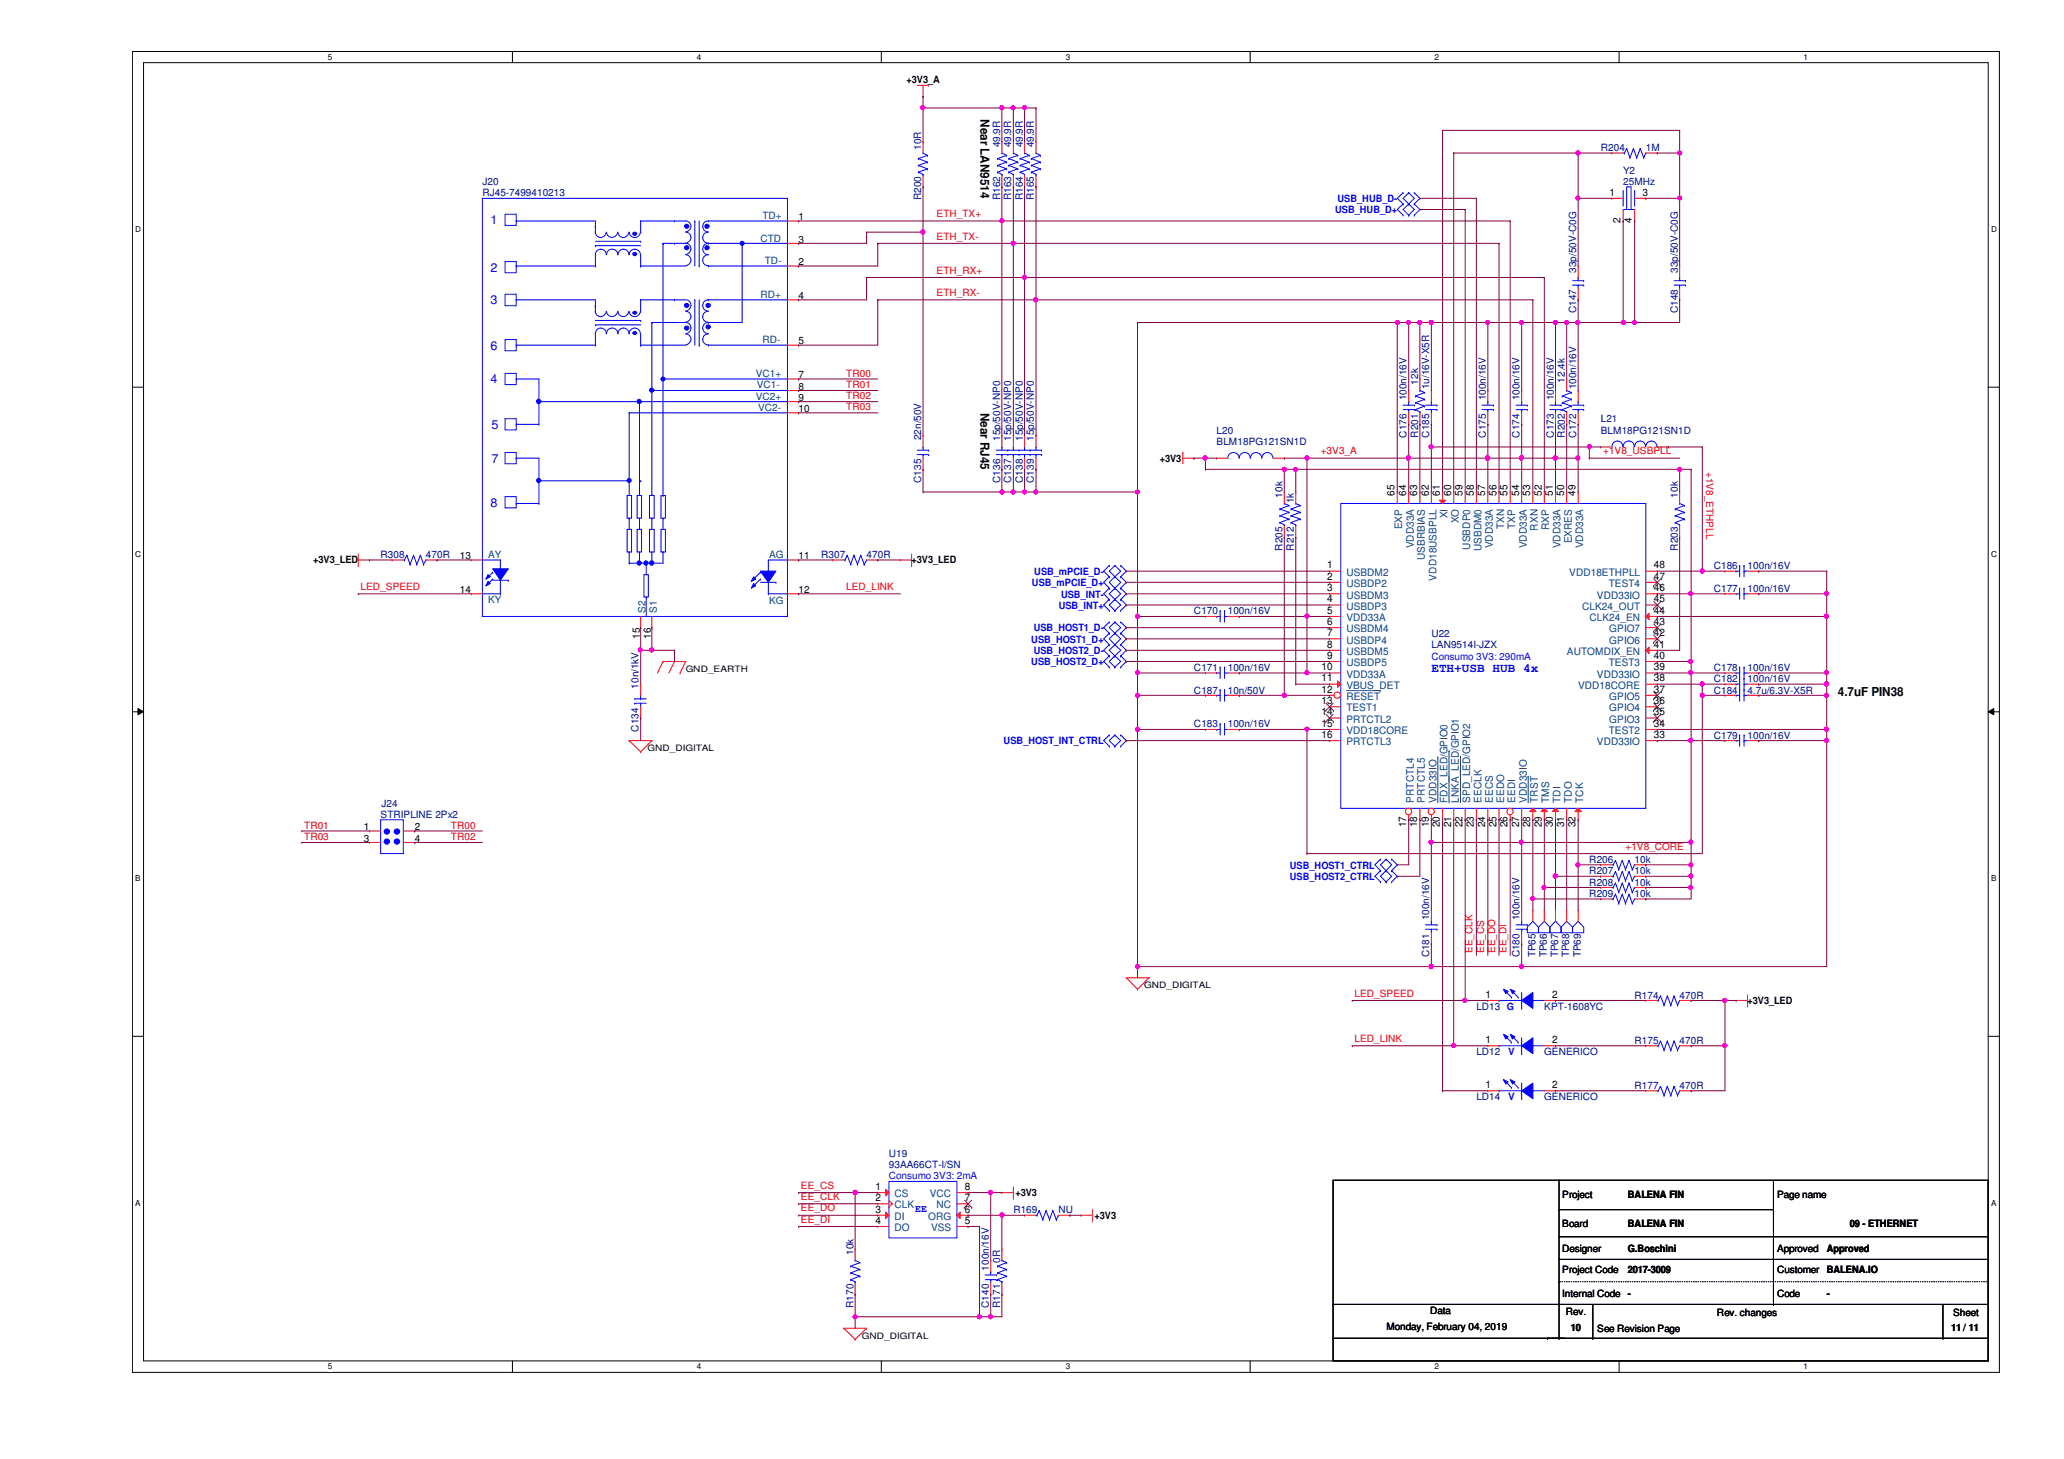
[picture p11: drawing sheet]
<svg xmlns="http://www.w3.org/2000/svg" width="297mm" height="210mm" viewBox="0 0 297 210" stroke-linecap="round" stroke-linejoin="round" font-family="sans-serif">
<defs><g id="words">
<g font-size="1.8">
<text x="141.1" y="17.1" transform="rotate(90 141.1 17.1)">Near LAN9514</text>
<text x="141.1" y="59.4" transform="rotate(90 141.1 59.4)">Near RJ45</text>
<text x="264.5" y="100.1">4.7uF PIN38</text>
</g>
<g font-size="1.8" fill="#00f">
<text x="70.6" y="32.3">1</text>
<text x="70.6" y="39.1">2</text>
<text x="70.6" y="43.8">3</text>
<text x="70.6" y="50.3">6</text>
<text x="70.6" y="55.2">4</text>
<text x="70.7" y="61.7">5</text>
<text x="70.7" y="66.5">7</text>
<text x="70.6" y="72.9">8</text>
<text x="206" y="96.7">ETH+USB HUB 4x</text>
</g>
<g font-size="1.5">
<text x="231.6" y="28.2">1</text>
<text x="236.4" y="28.2">3</text>
<text x="233.2" y="32.1" transform="rotate(-90 233.2 32.1)">2</text>
<text x="234.9" y="32.1" transform="rotate(-90 234.9 32.1)">4</text>
<text x="200.7" y="71.3" transform="rotate(-90 200.7 71.3)">65</text>
<text x="202.4" y="71.3" transform="rotate(-90 202.4 71.3)">64</text>
<text x="204" y="71.3" transform="rotate(-90 204 71.3)">63</text>
<text x="205.6" y="71.3" transform="rotate(-90 205.6 71.3)">62</text>
<text x="207.2" y="71.3" transform="rotate(-90 207.2 71.3)">61</text>
<text x="208.8" y="71.3" transform="rotate(-90 208.8 71.3)">60</text>
<text x="210.5" y="71.3" transform="rotate(-90 210.5 71.3)">59</text>
<text x="212.1" y="71.3" transform="rotate(-90 212.1 71.3)">58</text>
<text x="213.7" y="71.3" transform="rotate(-90 213.7 71.3)">57</text>
<text x="215.3" y="71.3" transform="rotate(-90 215.3 71.3)">56</text>
<text x="217" y="71.3" transform="rotate(-90 217 71.3)">55</text>
<text x="218.6" y="71.3" transform="rotate(-90 218.6 71.3)">54</text>
<text x="220.2" y="71.3" transform="rotate(-90 220.2 71.3)">53</text>
<text x="221.9" y="71.3" transform="rotate(-90 221.9 71.3)">52</text>
<text x="223.5" y="71.3" transform="rotate(-90 223.5 71.3)">51</text>
<text x="225.1" y="71.3" transform="rotate(-90 225.1 71.3)">50</text>
<text x="226.7" y="71.3" transform="rotate(-90 226.7 71.3)">49</text>
<text x="191" y="81.8">1</text>
<text x="191" y="83.4">2</text>
<text x="238" y="81.8">48</text>
<text x="238" y="83.4">47</text>
<text x="191" y="85">3</text>
<text x="191" y="86.7">4</text>
<text x="191" y="88.3">5</text>
<text x="191" y="89.9">6</text>
<text x="238" y="85">46</text>
<text x="238" y="86.7">45</text>
<text x="238" y="88.3">44</text>
<text x="238" y="89.9">43</text>
<text x="191" y="91.5">7</text>
<text x="191" y="93.2">8</text>
<text x="191" y="94.8">9</text>
<text x="238" y="91.5">42</text>
<text x="238" y="93.2">41</text>
<text x="238" y="94.8">40</text>
<text x="190.2" y="96.4">10</text>
<text x="190.2" y="98">11</text>
<text x="190.2" y="99.7">12</text>
<text x="190.2" y="101.3">13</text>
<text x="238" y="96.4">39</text>
<text x="238" y="98">38</text>
<text x="238" y="99.7">37</text>
<text x="238" y="101.3">36</text>
<text x="190.2" y="102.9">14</text>
<text x="190.2" y="104.6">15</text>
<text x="190.2" y="106.2">16</text>
<text x="238" y="102.9">35</text>
<text x="238" y="104.6">34</text>
<text x="238" y="106.2">33</text>
<text x="202.4" y="119" transform="rotate(-90 202.4 119)">17</text>
<text x="204" y="119" transform="rotate(-90 204 119)">18</text>
<text x="205.6" y="119" transform="rotate(-90 205.6 119)">19</text>
<text x="207.2" y="119" transform="rotate(-90 207.2 119)">20</text>
<text x="208.8" y="119" transform="rotate(-90 208.8 119)">21</text>
<text x="210.5" y="119" transform="rotate(-90 210.5 119)">22</text>
<text x="212.1" y="119" transform="rotate(-90 212.1 119)">23</text>
<text x="213.7" y="119" transform="rotate(-90 213.7 119)">24</text>
<text x="215.3" y="119" transform="rotate(-90 215.3 119)">25</text>
<text x="217" y="119" transform="rotate(-90 217 119)">26</text>
<text x="218.6" y="119" transform="rotate(-90 218.6 119)">27</text>
<text x="220.2" y="119" transform="rotate(-90 220.2 119)">28</text>
<text x="221.9" y="119" transform="rotate(-90 221.9 119)">29</text>
<text x="223.5" y="119" transform="rotate(-90 223.5 119)">30</text>
<text x="225.1" y="119" transform="rotate(-90 225.1 119)">31</text>
<text x="226.7" y="119" transform="rotate(-90 226.7 119)">32</text>
<text x="213.8" y="143.6">1</text>
<text x="223.4" y="143.6">2</text>
<text x="213.8" y="150.1">1</text>
<text x="223.4" y="150.1">2</text>
<text x="213.8" y="156.5">1</text>
<text x="223.4" y="156.5">2</text>
<text x="126" y="171.2">1</text>
<text x="126" y="172.8">2</text>
<text x="138.9" y="172.8">7</text>
<text x="138.9" y="171.2">8</text>
<text x="126" y="174.5">3</text>
<text x="126" y="176.1">4</text>
<text x="138.9" y="176.1">5</text>
<text x="138.9" y="174.5">6</text>
</g>
<g font-size="1.5" fill="#004080">
<text x="201.8" y="76.2" transform="rotate(-90 201.8 76.2)">EXP</text>
<text x="208.3" y="74.6" transform="rotate(-90 208.3 74.6)">XI</text>
<text x="209.9" y="75.3" transform="rotate(-90 209.9 75.3)">XO</text>
<text x="216.5" y="76.2" transform="rotate(-90 216.5 76.2)">TXN</text>
<text x="218.1" y="76.1" transform="rotate(-90 218.1 76.1)">TXP</text>
<text x="221.3" y="76.3" transform="rotate(-90 221.3 76.3)">RXN</text>
<text x="223" y="76.2" transform="rotate(-90 223 76.2)">RXP</text>
<text x="193.8" y="82.8">USBDM2</text>
<text x="203.5" y="78.9" transform="rotate(-90 203.5 78.9)">VDD33A</text>
<text x="205.1" y="80.6" transform="rotate(-90 205.1 80.6)">USBRBIAS</text>
<text x="206.7" y="83.5" transform="rotate(-90 206.7 83.5)">VDD18USBPLL</text>
<text x="211.6" y="79.1" transform="rotate(-90 211.6 79.1)">USBDP0</text>
<text x="213.2" y="79.3" transform="rotate(-90 213.2 79.3)">USBDM0</text>
<text x="214.8" y="78.9" transform="rotate(-90 214.8 78.9)">VDD33A</text>
<text x="219.7" y="78.9" transform="rotate(-90 219.7 78.9)">VDD33A</text>
<text x="224.6" y="78.9" transform="rotate(-90 224.6 78.9)">VDD33A</text>
<text x="225.8" y="82.8">VDD18ETHPLL</text>
<text x="226.2" y="78.2" transform="rotate(-90 226.2 78.2)">EXRES</text>
<text x="227.8" y="78.9" transform="rotate(-90 227.8 78.9)">VDD33A</text>
<text x="193.8" y="84.5">USBDP2</text>
<text x="193.8" y="86.1">USBDM3</text>
<text x="193.8" y="87.7">USBDP3</text>
<text x="193.8" y="89.4">VDD33A</text>
<text x="227.7" y="87.7">CLK24_OUT</text>
<text x="228.8" y="89.4">CLK24_EN</text>
<text x="229.8" y="86.1">VDD33IO</text>
<text x="231.5" y="84.5">TEST4</text>
<text x="193.8" y="91">USBDM4</text>
<text x="193.8" y="92.6">USBDP4</text>
<text x="193.8" y="94.2">USBDM5</text>
<text x="193.8" y="95.8">USBDP5</text>
<text x="225.5" y="94.2">AUTOMDIX_EN</text>
<text x="231.5" y="95.8">TEST3</text>
<text x="231.6" y="91">GPIO7</text>
<text x="231.6" y="92.6">GPIO6</text>
<text x="193.8" y="97.5">VDD33A</text>
<text x="193.8" y="99.1">VBUS_DET</text>
<text x="193.8" y="100.7">RESET</text>
<text x="227.1" y="99.1">VDD18CORE</text>
<text x="229.8" y="97.5">VDD33IO</text>
<text x="231.6" y="100.7">GPIO5</text>
<text x="193.8" y="102.4">TEST1</text>
<text x="193.8" y="104">PRTCTL2</text>
<text x="193.8" y="105.6">VDD18CORE</text>
<text x="193.8" y="107.2">PRTCTL3</text>
<text x="229.8" y="107.2">VDD33IO</text>
<text x="231.5" y="105.6">TEST2</text>
<text x="231.6" y="102.4">GPIO4</text>
<text x="231.6" y="104">GPIO3</text>
<text x="203.5" y="115.5" transform="rotate(-90 203.5 115.5)">PRTCTL4</text>
<text x="205.1" y="115.5" transform="rotate(-90 205.1 115.5)">PRTCTL5</text>
<text x="206.7" y="115.5" transform="rotate(-90 206.7 115.5)">VDD33IO</text>
<text x="208.3" y="115.5" transform="rotate(-90 208.3 115.5)">FDX_LED/GPIO0</text>
<text x="209.9" y="115.5" transform="rotate(-90 209.9 115.5)">LNKA_LED/GPIO1</text>
<text x="211.6" y="115.5" transform="rotate(-90 211.6 115.5)">SPD_LED/GPIO2</text>
<text x="213.2" y="115.5" transform="rotate(-90 213.2 115.5)">EECLK</text>
<text x="214.8" y="115.5" transform="rotate(-90 214.8 115.5)">EECS</text>
<text x="216.5" y="115.5" transform="rotate(-90 216.5 115.5)">EEDO</text>
<text x="218.1" y="115.5" transform="rotate(-90 218.1 115.5)">EEDI</text>
<text x="219.7" y="115.5" transform="rotate(-90 219.7 115.5)">VDD33IO</text>
<text x="221.3" y="115.5" transform="rotate(-90 221.3 115.5)">TRST</text>
<text x="223" y="115.5" transform="rotate(-90 223 115.5)">TMS</text>
<text x="224.6" y="115.5" transform="rotate(-90 224.6 115.5)">TDI</text>
<text x="226.2" y="115.5" transform="rotate(-90 226.2 115.5)">TDO</text>
<text x="227.8" y="115.5" transform="rotate(-90 227.8 115.5)">TCK</text>
<text x="128.7" y="172.3">CS</text>
<text x="128.7" y="173.9">CLK</text>
<text x="133.8" y="172.3">VCC</text>
<text x="134.8" y="173.9">NC</text>
<text x="128.7" y="175.5">DI</text>
<text x="128.7" y="177.1">DO</text>
<text x="133.6" y="175.5">ORG</text>
<text x="134" y="177.1">VSS</text>
</g>
<g font-size="1.4">
<text x="130.5" y="12">+3V3_A</text>
<text x="114.9" y="31.7">1</text>
<text x="114.9" y="34.9">3</text>
<text x="114.9" y="38.2">2</text>
<text x="114.9" y="43.1">4</text>
<text x="114.9" y="49.5">5</text>
<text x="114.9" y="57.7">9</text>
<text x="114.9" y="54.4">7</text>
<text x="114.9" y="56">8</text>
<text x="114.9" y="59.3">10</text>
<text x="166.9" y="66.5">+3V3</text>
<text x="45.1" y="81.1">+3V3_LED</text>
<text x="66.2" y="80.4">13</text>
<text x="114.9" y="80.4">11</text>
<text x="131.2" y="81.1">+3V3_LED</text>
<text x="66.2" y="85.3">14</text>
<text x="114.9" y="85.3">12</text>
<text x="92.1" y="91.9" transform="rotate(-90 92.1 91.9)">15</text>
<text x="93.7" y="91.9" transform="rotate(-90 93.7 91.9)">16</text>
<text x="52.4" y="119.5">1</text>
<text x="59.7" y="119.5">2</text>
<text x="52.4" y="121.1">3</text>
<text x="59.7" y="121.1">4</text>
<text x="251.5" y="144.5">+3V3_LED</text>
<text x="146.1" y="172.1">+3V3</text>
<text x="224.8" y="172.4">Project</text>
<text x="234.3" y="172.4">BALENA FIN</text>
<text x="255.7" y="172.4">Page name</text>
<text x="157.5" y="175.4">+3V3</text>
<text x="224.8" y="176.5">Board</text>
<text x="234.3" y="176.5">BALENA FIN</text>
<text x="266.2" y="176.5">09 - ETHERNET</text>
<text x="224.8" y="183.2">Project Code</text>
<text x="224.8" y="180.1">Designer</text>
<text x="234.3" y="183.2">2017-3009</text>
<text x="234.3" y="180.1">G.Boschini</text>
<text x="255.7" y="180.1">Approved</text>
<text x="255.7" y="183.2">Customer</text>
<text x="262.9" y="183.2">BALENA.IO</text>
<text x="262.9" y="180.1">Approved</text>
<text x="199.5" y="191.3">Monday, February 04, 2019</text>
<text x="205.8" y="189">Data</text>
<text x="224.8" y="186.6">Internal Code</text>
<text x="225.3" y="189.2">Rev.</text>
<text x="226.1" y="191.5">10</text>
<text x="229.9" y="191.6">See Revision Page</text>
<text x="234.3" y="186.6">-</text>
<text x="247.1" y="189.4">Rev. changes</text>
<text x="255.7" y="186.6">Code</text>
<text x="262.9" y="186.6">-</text>
<text x="280.8" y="191.5">11 / 11</text>
<text x="281.1" y="189.4">Sheet</text>
</g>
<g font-size="1.4" fill="#000080">
<text x="132.5" y="21.5" transform="rotate(-90 132.5 21.5)">10R</text>
<text x="143.9" y="21.2" transform="rotate(-90 143.9 21.2)">49.9R</text>
<text x="145.5" y="21.2" transform="rotate(-90 145.5 21.2)">49.9R</text>
<text x="147.2" y="21.2" transform="rotate(-90 147.2 21.2)">49.9R</text>
<text x="148.8" y="21.2" transform="rotate(-90 148.8 21.2)">49.9R</text>
<text x="230.4" y="21.8">R204</text>
<text x="236.9" y="21.8">1M</text>
<text x="69.4" y="26.6">J20</text>
<text x="69.4" y="28.2">RJ45-7499410213</text>
<text x="132.5" y="28.8" transform="rotate(-90 132.5 28.8)">R200</text>
<text x="143.9" y="28.8" transform="rotate(-90 143.9 28.8)">R162</text>
<text x="145.5" y="28.8" transform="rotate(-90 145.5 28.8)">R163</text>
<text x="147.2" y="28.8" transform="rotate(-90 147.2 28.8)">R164</text>
<text x="148.8" y="28.8" transform="rotate(-90 148.8 28.8)">R165</text>
<text x="233.6" y="25">Y2</text>
<text x="233.6" y="26.6">25MHz</text>
<text x="226.8" y="39.2" transform="rotate(-90 226.8 39.2)">33p/50V-C0G</text>
<text x="241.5" y="39.2" transform="rotate(-90 241.5 39.2)">33p/50V-C0G</text>
<text x="226.8" y="45.1" transform="rotate(-90 226.8 45.1)">C147</text>
<text x="241.5" y="45.1" transform="rotate(-90 241.5 45.1)">C148</text>
<text x="202.4" y="57.6" transform="rotate(-90 202.4 57.6)">100n/16V</text>
<text x="204.1" y="55.3" transform="rotate(-90 204.1 55.3)">12k</text>
<text x="205.7" y="56" transform="rotate(-90 205.7 56)">1u/16V-X5R</text>
<text x="213.8" y="57.6" transform="rotate(-90 213.8 57.6)">100n/16V</text>
<text x="218.7" y="57.6" transform="rotate(-90 218.7 57.6)">100n/16V</text>
<text x="223.6" y="57.6" transform="rotate(-90 223.6 57.6)">100n/16V</text>
<text x="225.2" y="55" transform="rotate(-90 225.2 55)">12.4k</text>
<text x="226.8" y="56" transform="rotate(-90 226.8 56)">100n/16V</text>
<text x="132.5" y="63.3" transform="rotate(-90 132.5 63.3)">22n/50V</text>
<text x="143.9" y="63.5" transform="rotate(-90 143.9 63.5)">15p/50V-NP0</text>
<text x="145.5" y="63.5" transform="rotate(-90 145.5 63.5)">15p/50V-NP0</text>
<text x="147.2" y="63.5" transform="rotate(-90 147.2 63.5)">15p/50V-NP0</text>
<text x="148.8" y="63.5" transform="rotate(-90 148.8 63.5)">15p/50V-NP0</text>
<text x="175.1" y="62.4">L20</text>
<text x="175.1" y="64">BLM18PG121SN1D</text>
<text x="202.4" y="63" transform="rotate(-90 202.4 63)">C176</text>
<text x="204.1" y="63" transform="rotate(-90 204.1 63)">R201</text>
<text x="205.7" y="63" transform="rotate(-90 205.7 63)">C185</text>
<text x="213.8" y="63" transform="rotate(-90 213.8 63)">C175</text>
<text x="218.7" y="63" transform="rotate(-90 218.7 63)">C174</text>
<text x="223.6" y="63" transform="rotate(-90 223.6 63)">C173</text>
<text x="225.2" y="63" transform="rotate(-90 225.2 63)">R202</text>
<text x="226.8" y="63" transform="rotate(-90 226.8 63)">C172</text>
<text x="230.4" y="60.7">L21</text>
<text x="230.4" y="62.4">BLM18PG121SN1D</text>
<text x="132.5" y="69.5" transform="rotate(-90 132.5 69.5)">C135</text>
<text x="143.9" y="69.5" transform="rotate(-90 143.9 69.5)">C136</text>
<text x="145.5" y="69.5" transform="rotate(-90 145.5 69.5)">C137</text>
<text x="147.2" y="69.5" transform="rotate(-90 147.2 69.5)">C138</text>
<text x="148.8" y="69.5" transform="rotate(-90 148.8 69.5)">C139</text>
<text x="184.6" y="71.6" transform="rotate(-90 184.6 71.6)">10k</text>
<text x="241.5" y="71.6" transform="rotate(-90 241.5 71.6)">10k</text>
<text x="186.2" y="72.4" transform="rotate(-90 186.2 72.4)">1k</text>
<text x="54.8" y="80.3">R308</text>
<text x="61.3" y="80.3">470R</text>
<text x="118.2" y="80.3">R307</text>
<text x="124.7" y="80.3">470R</text>
<text x="184.6" y="79.2" transform="rotate(-90 184.6 79.2)">R205</text>
<text x="186.2" y="79.2" transform="rotate(-90 186.2 79.2)">R212</text>
<text x="241.5" y="79.2" transform="rotate(-90 241.5 79.2)">R203</text>
<text x="246.6" y="81.9">C186</text>
<text x="251.5" y="81.9">100n/16V</text>
<text x="171.8" y="88.4">C170</text>
<text x="176.7" y="88.4">100n/16V</text>
<text x="246.6" y="85.1">C177</text>
<text x="251.5" y="85.1">100n/16V</text>
<text x="206" y="91.7">U22</text>
<text x="206" y="93.3">LAN9514I-JZX</text>
<text x="91.9" y="99.1" transform="rotate(-90 91.9 99.1)">10n/1kV</text>
<text x="171.8" y="99.8">C187</text>
<text x="171.8" y="96.5">C171</text>
<text x="176.7" y="99.8">10n/50V</text>
<text x="176.7" y="96.5">100n/16V</text>
<text x="246.6" y="98.2">C182</text>
<text x="246.6" y="99.8">C184</text>
<text x="246.6" y="96.5">C178</text>
<text x="251.5" y="98.2">100n/16V</text>
<text x="251.5" y="99.8">4.7u/6.3V-X5R</text>
<text x="251.5" y="96.5">100n/16V</text>
<text x="91.9" y="105.2" transform="rotate(-90 91.9 105.2)">C134</text>
<text x="171.8" y="104.6">C183</text>
<text x="176.7" y="104.6">100n/16V</text>
<text x="246.6" y="106.3">C179</text>
<text x="251.5" y="106.3">100n/16V</text>
<text x="54.8" y="117.6">STRIPLINE 2Px2</text>
<text x="54.9" y="116">J24</text>
<text x="228.7" y="124.2">R206</text>
<text x="228.7" y="125.8">R207</text>
<text x="235.2" y="124.2">10k</text>
<text x="235.2" y="125.8">10k</text>
<text x="228.7" y="127.4">R208</text>
<text x="228.7" y="129">R209</text>
<text x="235.2" y="127.4">10k</text>
<text x="235.2" y="129">10k</text>
<text x="205.7" y="137.8" transform="rotate(-90 205.7 137.8)">C181</text>
<text x="205.7" y="132.4" transform="rotate(-90 205.7 132.4)">100n/16V</text>
<text x="218.7" y="137.8" transform="rotate(-90 218.7 137.8)">C180</text>
<text x="218.7" y="132.4" transform="rotate(-90 218.7 132.4)">100n/16V</text>
<text x="221" y="137.8" transform="rotate(-90 221 137.8)">TP65</text>
<text x="222.6" y="137.8" transform="rotate(-90 222.6 137.8)">TP66</text>
<text x="224.2" y="137.8" transform="rotate(-90 224.2 137.8)">TP67</text>
<text x="225.8" y="137.8" transform="rotate(-90 225.8 137.8)">TP68</text>
<text x="227.5" y="137.8" transform="rotate(-90 227.5 137.8)">TP69</text>
<text x="235.2" y="143.7">R174</text>
<text x="241.7" y="143.7">470R</text>
<text x="212.5" y="145.3">LD13 G</text>
<text x="222.2" y="145.3">KPT-1608YC</text>
<text x="212.5" y="151.8">LD12</text>
<text x="222.2" y="151.8">GENERICO</text>
<text x="235.2" y="150.2">R175</text>
<text x="241.7" y="150.2">470R</text>
<text x="212.5" y="158.3">LD14</text>
<text x="222.2" y="158.3">GENERICO</text>
<text x="235.2" y="156.7">R177</text>
<text x="241.7" y="156.7">470R</text>
<text x="127.9" y="166.4">U19</text>
<text x="127.9" y="168.1">93AA66CT-I/SN</text>
<text x="145.8" y="174.5">R169</text>
<text x="152.3" y="174.5">NU</text>
<text x="122.8" y="180.5" transform="rotate(-90 122.8 180.5)">10k</text>
<text x="142.3" y="182.8" transform="rotate(-90 142.3 182.8)">100n/16V</text>
<text x="143.9" y="181.7" transform="rotate(-90 143.9 181.7)">0R</text>
<text x="122.8" y="188.2" transform="rotate(-90 122.8 188.2)">R170</text>
<text x="142.3" y="188.2" transform="rotate(-90 142.3 188.2)">C140</text>
<text x="143.9" y="188.2" transform="rotate(-90 143.9 188.2)">R171</text>
</g>
<g font-size="1.4" fill="#00f">
<text x="192.5" y="29.1">USB_HUB_D-</text>
<text x="192.2" y="30.7">USB_HUB_D+</text>
<text x="148.8" y="82.7">USB_mPCIE_D-</text>
<text x="148.5" y="84.3">USB_mPCIE_D+</text>
<text x="152.4" y="87.6">USB_INT+</text>
<text x="152.7" y="86">USB_INT-</text>
<text x="148.4" y="92.5">USB_HOST1_D+</text>
<text x="148.4" y="95.7">USB_HOST2_D+</text>
<text x="148.8" y="90.8">USB_HOST1_D-</text>
<text x="148.8" y="94.1">USB_HOST2_D-</text>
<text x="206" y="94.9">Consumo 3V3: 290mA</text>
<text x="144.4" y="107.1">USB_HOST_INT_CTRL</text>
<text x="185.6" y="125">USB_HOST1_CTRL</text>
<text x="185.6" y="126.6">USB_HOST2_CTRL</text>
<text x="217" y="151.8">V</text>
<text x="217" y="158.3">V</text>
<text x="127.9" y="169.7">Consumo 3V3: 2mA</text>
<text x="131.7" y="174.3">EE</text>
</g>
<g font-size="1.4" fill="#004080">
<text x="109.4" y="34.8">CTD</text>
<text x="109.7" y="31.5">TD+</text>
<text x="110.1" y="38">TD-</text>
<text x="109.4" y="42.9">RD+</text>
<text x="109.7" y="49.4">RD-</text>
<text x="108.8" y="57.5">VC2+</text>
<text x="108.8" y="54.3">VC1+</text>
<text x="108.9" y="55.9">VC1-</text>
<text x="109.1" y="59.1">VC2-</text>
<text x="70.2" y="80.3">AY</text>
<text x="110.7" y="80.3">AG</text>
<text x="70.2" y="86.8">KY</text>
<text x="92.9" y="88.2" transform="rotate(-90 92.9 88.2)">S2</text>
<text x="94.5" y="88.2" transform="rotate(-90 94.5 88.2)">S1</text>
<text x="110.7" y="87">KG</text>
</g>
<g font-size="1.4" fill="#f00">
<text x="134.8" y="31.2">ETH_TX+</text>
<text x="134.8" y="34.5">ETH_TX-</text>
<text x="134.8" y="39.4">ETH_RX+</text>
<text x="134.8" y="42.6">ETH_RX-</text>
<text x="121.8" y="54.2">TR00</text>
<text x="121.8" y="55.8">TR01</text>
<text x="121.8" y="57.4">TR02</text>
<text x="121.8" y="59.1">TR03</text>
<text x="190.1" y="65.4">+3V3_A</text>
<text x="230.7" y="65.4">+1V8_USBPLL</text>
<text x="245.5" y="67.9" transform="rotate(90 245.5 67.9)">+1V8_ETHPLL</text>
<text x="51.9" y="84.9">LED_SPEED</text>
<text x="121.8" y="84.9">LED_LINK</text>
<text x="43.8" y="119.2">TR01</text>
<text x="64.9" y="119.2">TR00</text>
<text x="43.8" y="120.9">TR03</text>
<text x="64.9" y="120.9">TR02</text>
<text x="233.9" y="122.3">+1V8_CORE</text>
<text x="211.9" y="137.1" transform="rotate(-90 211.9 137.1)">EE_CLK</text>
<text x="213.6" y="137.1" transform="rotate(-90 213.6 137.1)">EE_CS</text>
<text x="215.2" y="137.1" transform="rotate(-90 215.2 137.1)">EE_DO</text>
<text x="216.8" y="137.1" transform="rotate(-90 216.8 137.1)">EE_DI</text>
<text x="194.9" y="143.4">LED_SPEED</text>
<text x="194.9" y="149.9">LED_LINK</text>
<text x="115.3" y="171">EE_CS</text>
<text x="115.3" y="172.6">EE_CLK</text>
<text x="115.3" y="175.9">EE_DI</text>
<text x="115.3" y="174.3">EE_DO</text>
</g>
<g font-size="1.3">
<text x="98.7" y="96.7">GND_EARTH</text>
<text x="93.2" y="108.1">GND_DIGITAL</text>
<text x="164.7" y="142.2">GND_DIGITAL</text>
<text x="124" y="192.6">GND_DIGITAL</text>
</g>
<g font-size="1.2">
<text x="47.2" y="8.6">5</text>
<text x="100.3" y="8.6">4</text>
<text x="153.4" y="8.6">3</text>
<text x="206.5" y="8.6">2</text>
<text x="259.5" y="8.6">1</text>
<text x="19.5" y="33.4">D</text>
<text x="286.6" y="33.4">D</text>
<text x="19.5" y="80.1">C</text>
<text x="286.6" y="80.1">C</text>
<text x="19.5" y="126.8">B</text>
<text x="286.6" y="126.8">B</text>
<text x="19.5" y="173.5">A</text>
<text x="286.6" y="173.5">A</text>
<text x="47.2" y="197">5</text>
<text x="100.3" y="197">4</text>
<text x="153.4" y="197">3</text>
<text x="206.5" y="197">2</text>
<text x="259.5" y="197">1</text>
</g>
</g></defs>
<path d="M19.1 7.4h268.6v190h-268.6zM20.7 9h265.4v186.8h-265.4z" fill="none" stroke="#000" stroke-width=".14"/>
<g fill="#fff">
<path d="M47.2 7.6h.6v1.3h-.6z"/>
<path d="M47.2 196h.6v1.3h-.6z"/>
</g>
<path d="M73.7 7.4v1.6M73.7 195.8v1.6" fill="none" stroke="#000" stroke-width=".14"/>
<g fill="#fff">
<path d="M100.3 7.6h.6v1.3h-.6z"/>
<path d="M100.3 196h.6v1.3h-.6z"/>
</g>
<path d="M126.8 7.4v1.6M126.8 195.8v1.6" fill="none" stroke="#000" stroke-width=".14"/>
<g fill="#fff">
<path d="M153.4 7.6h.6v1.3h-.6z"/>
<path d="M153.4 196h.6v1.3h-.6z"/>
</g>
<path d="M179.9 7.4v1.6M179.9 195.8v1.6" fill="none" stroke="#000" stroke-width=".14"/>
<g fill="#fff">
<path d="M206.5 7.6h.6v1.3h-.6z"/>
<path d="M206.5 196h.6v1.3h-.6z"/>
</g>
<path d="M233 7.4v1.6M233 195.8v1.6" fill="none" stroke="#000" stroke-width=".14"/>
<g fill="#fff">
<path d="M259.5 7.6h.6v1.3h-.6z"/>
<path d="M259.5 196h.6v1.3h-.6z"/>
<path d="M19.5 32.3h.8v1.4h-.8z"/>
<path d="M286.6 32.3h.8v1.4h-.8z"/>
<path d="M19.5 79h.8v1.3h-.8z"/>
<path d="M286.6 79h.8v1.3h-.8z"/>
</g>
<path d="M19.1 55.7h1.6M286.1 55.7h1.6" fill="none" stroke="#000" stroke-width=".14"/>
<g fill="#fff">
<path d="M19.5 125.7h.7v1.3h-.7z"/>
<path d="M286.6 125.7h.7v1.3h-.7z"/>
</g>
<path d="M19.1 102.4h1.6M19.9 101.9l.8 .5-.8 .4zM286.1 102.4l.8-.5v.9zM286.1 102.4h1.6" fill="none" stroke="#000" stroke-width=".14"/>
<path d="M19.9 101.9l.8 .5-.8 .4zM286.1 102.4l.8-.5v.9z" fill="#000"/>
<g fill="#fff">
<path d="M19.5 172.4h.7v1.3h-.7z"/>
<path d="M286.6 172.4h.7v1.3h-.7z"/>
</g>
<g fill="none" stroke="#000" stroke-width=".14">
<path d="M19.1 149.1h1.6M286.1 149.1h1.6M191.9 169.8h94.2v26h-94.2zM224.4 177.9h61.7M224.4 169.8v22.7M224.4 174h30.8M255.2 174.7h.1M255.2 174h.1M255.2 169.8v17.9M286.1 177.9h.1M191.9 192.5h.1M191.9 187.7h.1"/>
<path d="M191.9 192.5h94.2M191.9 187.7h94.2M222.7 192.5h.1M224.4 192.5h.1M224.4 181.2h61.7M229.2 192.5h.1M229.2 187.7v4.8M255.2 187.7h.1M279.6 192.5h.1M279.6 187.7v4.8M286.1 181.2h.1"/>
</g>
<g fill="none" stroke="#f00" stroke-width=".14">
<path d="M132 12.3h1.6M132.8 13.9h.1M132.8 12.3v1.6M133.6 12.3h.1M51.6 79.7v1.7M131.2 79.7v1.7M170.2 65.1h.1M170.2 65.9h1.6M170.2 65.1v1.6M171.8 65.9h.1M51.6 81.4h.1M51.6 80.6h1.6"/>
<path d="M53.2 80.6h.1M95.4 95.2h.1M95.4 95.2l-.8 1.6M95.4 95.2h3.3M97.1 95.2h.1M97.1 95.2l-.8 1.6M97.9 96.8h.1M98.7 95.2h.1M98.7 95.2l-.8 1.6M129.6 80.6h.1M129.6 80.6h1.6M131.2 81.4h.1"/>
<path d="M90.6 106.6h.1M90.6 106.6h3.2M90.6 106.6l1.6 1.6M92.2 108.2h.1M93.8 106.6h.1M93.8 106.6l-1.6 1.6M162.1 140.7h.1M162.1 140.7h3.3M162.1 140.7l1.6 1.6M163.7 142.3h.1M165.4 140.7h.1M165.4 140.7l-1.7 1.6"/>
<path d="M249.9 143.9h.1M249.9 143.9h1.6M251.5 144.7h.1M251.5 143.1v1.6M144.2 171.6h.1M144.2 171.6h1.6M145.8 172.4h.1M145.8 170.8v1.6M155.6 174.8h.1M155.6 174.8h1.6M157.2 175.6h.1M157.2 174v1.6"/>
<path d="M121.5 191.1h.1M121.5 191.1h3.2M121.5 191.1l1.6 1.6M123.1 192.7h.1M124.7 191.1h.1M124.7 191.1l-1.6 1.6"/>
</g>
<g fill="none" stroke="#00f" stroke-width=".14">
<path d="M201.9 27.7h.1M201.9 29.3h.1M201.9 30.9h.1M201.9 27.7l-.8 .8 .8 .8M201.9 29.3l-.8 .8 .8 .8M202.7 27.7h.1M202.7 29.3h.1M202.7 30.9h.1M202.7 27.7l.8 .8-1.6 1.6 .8 .8M202.7 27.7l-.8 .8 .8 .8M202.7 29.3l.8 .8-.8 .8M203.5 29.3h.1"/>
<path d="M203.5 27.7h.1M203.5 30.9h.1M203.5 27.7l.8 .8-.8 .8M203.5 29.3l.8 .8-.8 .8M159.6 81.4h.1M159.6 83h.1M159.6 84.6h.1M159.6 89.5h.1M159.6 91.1h.1M159.6 92.8h.1M159.6 94.4h.1M159.6 96h.1"/>
<path d="M159.6 86.2h.1M159.6 87.8h.1M159.6 84.6l-.8 .8 .8 .8M159.6 81.4l-.8 .8 .8 .8M159.6 83l-.8 .8 .8 .8M159.6 92.8l-.8 .8 .8 .8M159.6 86.2l-.8 .8 .8 .8M159.6 89.5l-.8 .8 .8 .8M159.6 91.1l-.8 .8 .8 .9M159.6 94.4l-.8 .8 .8 .8M160.4 81.4h.1M160.4 83h.1"/>
<path d="M160.4 84.6h.1M160.4 89.5h.1M160.4 91.1h.1M160.4 92.8h.1M160.4 94.4h.1M160.4 96h.1M160.4 86.2h.1M160.4 87.8h.1M160.4 81.4l.9 .8-.9 .8M160.4 81.4l-.8 .8 .8 .8M160.4 83l.9 .8-1.7 1.6 .8 .8M160.4 83l-.8 .8 .8 .8"/>
<path d="M160.4 89.5l.9 .8-.9 .8M160.4 89.5l-.8 .8 .8 .8M160.4 91.1l.9 .8-1.7 1.7 .8 .8M160.4 91.1l-.8 .8 .8 .9M160.4 92.8l.9 .8-.9 .8M160.4 94.4l.9 .8-.9 .8M160.4 94.4l-.8 .8 .8 .8M160.4 84.6l.9 .8-.9 .8M160.4 86.2l.9 .8-.9 .8M160.4 86.2l-.8 .8 .8 .8M161.3 83h.1M161.3 81.4h.1"/>
<path d="M161.3 84.6h.1M161.3 91.1h.1M161.3 89.5h.1M161.3 92.8h.1M161.3 94.4h.1M161.3 96h.1M161.3 86.2h.1M161.3 87.8h.1M161.3 81.4l.8 .8-.8 .8M161.3 84.6l.8 .8-.8 .8M161.3 83l.8 .8-.8 .8M161.3 89.5l.8 .8-.8 .8"/>
<path d="M161.3 86.2l.8 .8-.8 .8M161.3 92.8l.8 .8-.8 .8M161.3 91.1l.8 .8-.8 .9M161.3 94.4l.8 .8-.8 .8M159.6 105.7h.1M159.6 107.4h.1M159.6 105.7l-.8 .9 .8 .8M160.4 105.7h.1M160.4 107.4h.1M160.4 105.7l.9 .9-.9 .8M160.4 105.7l-.8 .9 .8 .8M161.3 107.4h.1"/>
<path d="M161.3 105.7h.1M161.3 105.7l.8 .9-.8 .8M198.7 123.6h.1M198.7 125.3h.1M198.7 126.9h.1M198.7 123.6l-.8 .8 .8 .9M198.7 125.3l-.8 .8 .8 .8M199.5 123.6h.1M199.5 125.3h.1M199.5 126.9h.1M199.5 123.6l.8 .8-.8 .9M199.5 123.6l-.8 .8 .8 .9"/>
<path d="M199.5 125.3l.8 .8-.8 .8M199.5 125.3l-.8 .8 .8 .8M200.3 125.3h.1M200.3 123.6h.1M200.3 126.9h.1M200.3 123.6l.8 .8-.8 .9M200.3 125.3l.8 .8-.8 .8M127.9 170h9.8v8.1h-9.8z"/>
</g>
<path d="M224.4 184.4h61.7M286.1 184.4h.1" fill="none" stroke="#000" stroke-width=".14" stroke-dasharray="0 .3"/>
<path d="M127.5 171.1l.4 .5-.4 .4z" fill="#f00"/>
<path d="M126.3 171.6h.1M126.3 173.2h.1M126.3 171.6h1.6M126.3 173.2h1.6M127.5 171.1l.4 .5-.4 .4zM127.9 173.7h.1M127.9 172.7l.5 .5M128.4 173.2h.1M128.4 173.2l-.5 .5" fill="none" stroke="#f00" stroke-width=".14"/>
<path d="M127.5 174.4l.4 .4-.4 .5z" fill="#f00"/>
<path d="M126.3 174.8h.1M126.3 176.4h.1M126.3 174.8h1.6M126.3 176.4h1.6M127.5 174.4l.4 .4-.4 .5zM137.7 176.4h1.6M139.3 176.4h.1" fill="none" stroke="#f00" stroke-width=".14"/>
<path d="M138.2 174.4v.9l-.5-.5z" fill="#f00"/>
<g fill="none" stroke="#f00" stroke-width=".14">
<path d="M147.4 20.4h.1M147.4 26.9h.1M147.4 20.4v1.6M147.4 25.3v1.6M241.7 38.3h.1M241.7 38.3v1.6M204.3 54.5h.1M204.3 54.5v1.7M204.3 59.4v1.6M206 56.2h.1M206 56.2v1.6M206 59.4v1.6"/>
<path d="M214.1 56.2h.1M214.1 56.2v1.6M214.1 59.4v1.6M223.9 56.2h.1M223.9 56.2v1.6M223.9 59.4v1.6M225.5 54.5h.1M225.5 54.5v1.7M225.5 59.4v1.6M241.7 43.1h.1M241.7 41.5v1.6M147.4 62.7h.1"/>
<path d="M147.4 67.5h.1M147.4 62.7v1.6M147.4 65.9v1.6M184.8 70.8h.1M184.8 77.3h.1M184.8 70.8v1.6M184.8 75.6v1.7M204.3 61h.1M206 61h.1M214.1 61h.1M223.9 61h.1M225.5 61h.1"/>
<path d="M230.4 64.3h.1M230.4 64.3h1.6M238.5 64.3h1.6M240.1 64.3h.1M56.4 80.6h.1M56.4 80.6h1.6M61.3 80.6h1.6M62.9 80.6h.1M173.5 88.7h.1M173.5 88.7h1.6M176.7 88.7h1.7M178.4 88.7h.1"/>
<path d="M248.2 85.4h.1M248.2 85.4h1.7M251.5 85.4h1.6M253.1 85.4h.1M248.2 106.6h.1M248.2 106.6h1.7M251.5 106.6h1.6M253.1 106.6h.1M206 130.9h.1M206 135.8h.1M206 130.9v1.6M206 134.2v1.6"/>
<path d="M223.9 130.9h.1M223.9 130.9v1.6M230.4 127.7h.1M230.4 124.4h.1M230.4 127.7h1.6M230.4 124.4h1.6M235.2 127.7h1.7M235.2 124.4h1.7M236.9 127.7h.1M236.9 124.4h.1M236.9 150.5h.1M236.9 143.9h.1"/>
<path d="M236.9 150.5h1.6M236.9 143.9h1.6M241.7 150.5h1.7M241.7 143.9h1.7M243.4 150.5h.1M243.4 143.9h.1M123.1 179.7h.1M123.1 179.7v1.6M137.7 174.8h1.6M137.7 173.2h1.6M137.7 171.6h1.6M138.2 174.4v.9l-.5-.5z"/>
<path d="M139.3 174.8h.1M139.3 173.2h.1M139.3 171.6h.1M123.1 186.2h.1M123.1 184.6v1.6M142.6 181.3h.1M142.6 186.2h.1M142.6 181.3v1.7M142.6 184.6v1.6"/>
</g>
<path d="M138.8 173.7h.1M138.8 172.7l1.1 1M139.8 172.7l-1 1M139.9 173.7h.1" fill="none" stroke="#804000" stroke-width=".14"/>
<g fill="none" stroke="#00f" stroke-width=".14">
<path d="M146.8 24.8h.1M146.8 23.8h.1M146.8 22.8h.1M146.8 24.8l.6 .3M146.8 23.8l1.3 .5M146.8 22.8l1.3 .5M147.4 22h.1M147.4 25.1h.1M147.4 22l.7 .4M147.4 25.1v.2M148.1 24.3h.1M148.1 23.3h.1"/>
<path d="M148.1 22.4h.1M148.1 24.3l-1.3 .5M148.1 23.3l-1.3 .5M148.1 22.4l-1.3 .4M241.7 39.9h.1M241.7 39.9v.5M203.7 58.9h.1M203.7 58h.1M203.7 57h.1M203.7 58.9l.6 .4M203.7 58l1.3 .4M203.7 57l1.3 .4"/>
<path d="M204.3 56.2h.1M204.3 59.3h.1M204.3 56.2l.7 .3M204.3 59.3v.1M205 58.4h.1M205 57.4h.1M205 56.5h.1M205 58.4l-1.3 .5M205 57.4l-1.3 .6M205 56.5l-1.3 .5M205.1 58.9h1.7M205.1 58.3h1.7"/>
<path d="M206 57.8h.1M206 58.9h.1M206 57.8v.5M206 58.9v.5M206.8 58.9h.1M206.8 58.3h.1M213.3 58.9h1.6M213.3 58.3h1.6M214.1 57.8h.1M214.1 58.9h.1M214.1 57.8v.5M214.1 58.9v.5"/>
<path d="M214.9 58.9h.1M214.9 58.3h.1M223.1 58.9h1.6M223.1 58.3h1.6M223.9 57.8h.1M223.9 58.9h.1M223.9 57.8v.5M223.9 58.9v.5M224.7 58.9h.1M224.7 58.3h.1M224.8 58.9h.1M224.8 58h.1"/>
<path d="M224.8 57h.1M224.8 58.9l.7 .4M224.8 58l1.3 .4M224.8 57l1.3 .4M225.5 56.2h.1M225.5 59.3h.1M225.5 56.2l.6 .3M225.5 59.3v.1M226.1 58.4h.1M226.1 57.4h.1M226.1 56.5h.1M226.1 58.4l-1.3 .5"/>
<path d="M226.1 57.4l-1.3 .6M226.1 56.5l-1.3 .5M240.9 41h1.7M240.9 40.4h1.7M241.7 41h.1M241.7 41v.5M242.6 41h.1M242.6 40.4h.1M58.5 79.9h.1M58.5 79.9l-.3 .7M58.5 79.9l.5 1.3M59.5 79.9h.1"/>
<path d="M59.5 79.9l-.5 1.3M59.5 79.9l.5 1.3M60.5 79.9h.1M60.5 79.9l-.5 1.3M60.5 79.9l.5 1.3M146.6 65.4h1.7M146.6 64.8h1.7M147.4 64.3h.1M147.4 65.4h.1M147.4 64.3v.5M147.4 65.4v.5M148.3 65.4h.1"/>
<path d="M148.3 64.8h.1M184.2 75.2h.1M184.2 74.2h.1M184.2 73.2h.1M184.2 75.2l.6 .3M184.2 74.2l1.3 .5M184.2 73.2l1.3 .5M184.8 72.4h.1M184.8 75.5h.1M184.8 72.4l.7 .3M184.8 75.5v.1M185.5 74.7h.1"/>
<path d="M185.5 73.7h.1M185.5 72.7h.1M185.5 74.7l-1.3 .5M185.5 73.7l-1.3 .5M185.5 72.7l-1.3 .5M233.6 64.3a.78 .78 0 0 0-.9-.8 .78 .78 0 0 0-.7 .8M235.2 64.3a.8 .8 0 0 0-.8-.8 .8 .8 0 0 0-.8 .8M236.8 64.3a.78 .78 0 0 0-.8-.8 .78 .78 0 0 0-.8 .8M238.5 64.3a.81 .81 0 0 0-.9-.8 .81 .81 0 0 0-.7 .8M58 80.6h.2M58.2 80.6h.1M59 81.2h.1"/>
<path d="M60 81.2h.1M61 81.2h.1M61.3 80.6h.1M61.3 80.6l-.3 .6M175.1 88.7h.1M175.1 88.7h.5M175.6 87.8h.1M175.6 87.8v1.7M176.2 87.8h.1M176.2 88.7h.1M176.2 87.8v1.7M176.2 88.7h.5"/>
<path d="M249.9 85.4h.1M249.9 85.4h.5M250.4 84.6h.1M250.4 84.6v1.6M251 84.6h.1M251 85.4h.1M251 84.6v1.6M251 85.4h.5M249.9 106.6h.1M249.9 106.6h.5M250.4 105.7h.1M250.4 105.7v1.7"/>
<path d="M251 105.7h.1M251 106.6h.1M251 105.7v1.7M251 106.6h.5M205.1 133.7h1.7M205.1 133.1h1.7M206 132.5h.1M206 133.7h.1M206 132.5v.6M206 133.7v.5M206.8 133.7h.1M206.8 133.1h.1"/>
<path d="M223.9 132.5l.8 .9v.8h-1.6v-.8zM232 127.7h.2M232 124.4h.2M232.2 127.7h.1M232.2 124.4h.1M232.5 127h.1M232.5 123.8h.1M232.5 127l-.3 .7M232.5 127l.5 1.4M232.5 123.8l-.3 .6M232.5 123.8l.5 1.3M233 128.4h.1"/>
<path d="M233 125.1h.1M233.5 127h.1M233.5 123.8h.1M233.5 127l-.5 1.4M233.5 127l.4 1.4M233.5 123.8l-.5 1.3M233.5 123.8l.4 1.3M233.9 128.4h.1M233.9 125.1h.1M234.4 127h.1M234.4 123.8h.1M234.4 127l-.5 1.4"/>
<path d="M234.4 127l.5 1.4M234.4 123.8l-.5 1.3M234.4 123.8l.5 1.3M234.9 128.4h.1M234.9 125.1h.1M235.2 127.7h.1M235.2 124.4h.1M235.2 127.7l-.3 .7M235.2 124.4l-.3 .7M215.7 156.9h.1M215.7 156.9h3.3M216.5 155.5l1 1"/>
<path d="M217.5 156.5h.1M217.5 155.5l1 1M218.5 156.5h.1M219 158.1h.1M219 155.8v2.3M220.6 156.9h.1M220.6 156.9h1.7M238.5 150.5h.1M238.5 143.9h.1M238.6 150.5h.1M238.6 143.9h.1M239 149.8h.1"/>
<path d="M239 143.3h.1M239 149.8l-.4 .7M239 149.8l.5 1.3M239 143.3l-.4 .6M239 143.3l.5 1.3M239.5 151.1h.1M239.5 144.6h.1M239.9 149.8h.1M239.9 143.3h.1M239.9 149.8l-.4 1.3M239.9 149.8l.6 1.3M239.9 143.3l-.4 1.3"/>
<path d="M239.9 143.3l.6 1.3M240.5 151.1h.1M240.5 144.6h.1M240.9 149.8h.1M240.9 143.3h.1M240.9 149.8l-.4 1.3M240.9 149.8l.5 1.3M240.9 143.3l-.4 1.3M240.9 143.3l.5 1.3M241.4 151.1h.1M241.4 144.6h.1M241.7 150.5h.1"/>
<path d="M241.7 143.9h.1M241.7 150.5l-.3 .6M241.7 143.9l-.3 .7M122.4 184.1h.1M122.4 183.1h.1M122.4 182.2h.1M122.4 184.1l.7 .3M122.4 183.1l1.3 .5M122.4 182.2l1.3 .4M123.1 181.3h.1M123.1 184.4h.1M123.1 181.3l.6 .4"/>
<path d="M123.1 184.4v.2M123.7 183.6h.1M123.7 182.6h.1M123.7 181.7h.1M123.7 183.6l-1.3 .5M123.7 182.6l-1.3 .5M123.7 181.7l-1.3 .5M141.8 184.1h1.6M141.8 183.4h1.6M142.6 183h.1M142.6 184.1h.1M142.6 183v.4"/>
<path d="M142.6 184.1v.5M143.4 184.1h.1M143.4 183.4h.1"/>
</g>
<path d="M219 156.9l1.6-1.1v2.3z" fill-rule="evenodd" fill="#00f"/>
<path d="M219 156.9l1.6-1.1v2.3z" fill="none" stroke="#00f" stroke-width=".14"/>
<path d="M217.3 155.3l.7 .4-.3 .3z" fill-rule="evenodd" fill="#00f"/>
<path d="M217.3 155.3l.7 .4-.3 .3z" fill="none" stroke="#00f" stroke-width=".14"/>
<path d="M216.4 155.3l.6 .4-.3 .3z" fill-rule="evenodd" fill="#00f"/>
<g fill="none" stroke="#00f" stroke-width=".14">
<path d="M69.4 28.5h43.9v60.2h-43.9zM72.7 30.8h1.6v1.6h-1.6zM72.7 37.6h1.6v1.6h-1.6zM74.3 31.8h.1M74.3 38.3h.1M74.3 31.8h11.4v1.6M74.3 38.3h11.4M85.7 32.6h.1M85.7 35.3h.1M85.7 33.4h.1M85.7 38.3h.1M85.7 33.4a.78 .78 0 0 0 .8 .8 .78 .78 0 0 0 .7-.8"/>
<path d="M85.7 34.7h6.5M85.7 35.3h6.5M87.2 36.7a.78 .78 0 0 0-.7-.8 .78 .78 0 0 0-.8 .8v1.6M87.3 33.4a.81 .81 0 0 0 .8 .8 .81 .81 0 0 0 .8-.8M87.3 36.7a.8 .8 0 0 1 .8-.8 .8 .8 0 0 1 .8 .8M88.9 33.4a.78 .78 0 0 0 .8 .8 .78 .78 0 0 0 .8-.8M88.9 36.7a.78 .78 0 0 1 .8-.8 .78 .78 0 0 1 .8 .8M90.6 33.4a.81 .81 0 0 0 .8 .8 .81 .81 0 0 0 .8-.8M90.6 36.7a.8 .8 0 0 1 .8-.8 .8 .8 0 0 1 .8 .8M92.2 34.7h.1M92.2 31.8h.1M92.2 38.3h.1"/>
<path d="M92.2 33.4h.1M92.2 31.8h6.5a.78 .78 0 0 1 .7 .8 .78 .78 0 0 1-.7 .8M92.2 38.3h6.5M92.2 31.8v1.6M92.2 36.7v1.6M95.4 35h.1M95.4 35h3.3a.81 .81 0 0 1 .7 .8 .81 .81 0 0 1-.7 .8M95.4 35v36.3M97.1 31.8h.1M97.1 35h.1M98.7 36.7a.78 .78 0 0 1 .7 .7 .78 .78 0 0 1-.7 .8M98.7 33.4a.78 .78 0 0 1 .7 .8 .78 .78 0 0 1-.7 .8"/>
<path d="M100 31.8h.1M100 31.8v6.5M100.6 38.3h.1M100.6 31.8v6.5M101.9 31.8h.1M101.9 35h.1M101.9 38.3h.1M101.9 35a.8 .8 0 0 0-.8 .8 .8 .8 0 0 0 .8 .8M101.9 33.4a.78 .78 0 0 0-.8 .8 .78 .78 0 0 0 .8 .8M101.9 31.8a.78 .78 0 0 0-.8 .8 .78 .78 0 0 0 .8 .8M101.9 36.7a.78 .78 0 0 0-.8 .7 .78 .78 0 0 0 .8 .8M101.9 31.8h11.4"/>
<path d="M101.9 38.3h11.4M101.9 35h11.4M106.8 35h.1M106.8 35v11.4h-4.9M72.7 42.3h1.6v1.7h-1.6zM72.7 48.9h1.6v1.6h-1.6zM72.7 53.7h1.6v1.6h-1.6zM74.3 43.1h.1M74.3 49.7h.1M74.3 54.5h.1M74.3 43.1h11.4v1.7M74.3 49.7h11.4"/>
<path d="M74.3 54.5h3.3v6.5M77.6 57.8h35.7M85.7 44h.1M85.7 46.7h.1M85.7 44.8h.1M85.7 49.7h.1M85.7 44.8a.78 .78 0 0 0 .8 .8 .78 .78 0 0 0 .7-.8M85.7 46.1h6.5M85.7 46.7h6.5M87.2 48a.78 .78 0 0 0-.8-.8 .78 .78 0 0 0-.7 .8v1.7M87.3 44.8a.81 .81 0 0 0 .8 .8 .81 .81 0 0 0 .8-.8M88.9 48a.8 .8 0 0 0-.8-.8 .8 .8 0 0 0-.8 .8"/>
<path d="M88.9 44.8a.78 .78 0 0 0 .8 .8 .78 .78 0 0 0 .8-.8M90.5 48a.78 .78 0 0 0-.8-.8 .78 .78 0 0 0-.8 .8M90.6 59.4h.1M90.6 44.8a.81 .81 0 0 0 .8 .8 .81 .81 0 0 0 .8-.8M90.6 59.4h22.7M90.6 59.4v11.9M92 57.6h.1M92 57.6v13.7M92.2 48a.81 .81 0 0 0-.9-.8 .81 .81 0 0 0-.7 .8M92.2 57.8h.1M92.2 46.1h.1M92.2 43.1h.1"/>
<path d="M92.2 49.7h.1M92.2 44.8h.1M92.2 43.1h6.5a.81 .81 0 0 1 .7 .8 .81 .81 0 0 1-.7 .8M92.2 49.7h6.5M92.2 43.1v1.7M92.2 48v1.7M93.8 46.4h.1M93.8 46.4h4.9a.81 .81 0 0 1 .7 .8 .81 .81 0 0 1-.7 .8M93.8 56.2h19.5M93.8 46.4v24.7M95.4 54.5h17.9M97.1 43.1h.1"/>
<path d="M98.7 44.8a.78 .78 0 0 1 .7 .8 .78 .78 0 0 1-.7 .8M98.7 48a.78 .78 0 0 1 .7 .8 .78 .78 0 0 1-.7 .8M100 43.1h.1M100 43.1v6.6M100.6 49.7h.1M100.6 43.1v6.6M101.9 46.4h.1M101.9 43.1h.1M101.9 49.7h.1M101.9 48a.78 .78 0 0 0-.8 .8 .78 .78 0 0 0 .8 .8M101.9 43.1a.8 .8 0 0 0-.8 .8 .8 .8 0 0 0 .8 .8M101.9 44.8a.78 .78 0 0 0-.8 .8 .78 .78 0 0 0 .8 .8"/>
<path d="M101.9 46.4a.8 .8 0 0 0-.8 .8 .8 .8 0 0 0 .8 .8M101.9 43.1h11.4M101.9 49.7h11.4M113.3 54.5h.1M113.3 56.2h.1M113.3 57.8h.1M72.7 60.2h1.6v1.6h-1.6zM72.7 65.1h1.6v1.6h-1.6zM72.7 71.5h1.6v1.6h-1.6zM74.3 61h.1M74.3 65.9h.1M74.3 72.4h.1"/>
<path d="M74.3 61h3.3M74.3 65.9h3.3v6.5M74.3 72.4h3.3M77.6 61h.1M77.6 72.4h.1M77.6 69.2h13M90.3 71.3h.6v3.2h-.6zM90.3 76.2h.6v3.2h-.6zM90.6 69.2h.1M90.6 74.5h.1M90.6 79.4h.1M90.6 74.5v1.7"/>
<path d="M90.6 79.4v1.6M91.7 71.3h.6v3.2h-.6zM91.7 76.2h.6v3.2h-.6zM92 74.5h.1M92 79.4h.1M92 74.5v1.7M92 79.4v1.6M92.2 69.2h.1M93.5 71.3h.6v3.2h-.6zM93.5 76.2h.6v3.2h-.6zM93.8 74.5h.1M93.8 79.4h.1"/>
<path d="M93.8 71.1h.1M93.8 74.5v1.7M93.8 79.4v1.6M95.1 71.3h.7v3.2h-.7zM95.1 76.2h.7v3.2h-.7zM95.4 74.5h.1M95.4 79.4h.1M95.4 71.3h.1M95.4 74.5v1.7M95.4 79.4v1.6h-4.8M69.4 85.4h2.6M69.4 80.6h2.6"/>
<path d="M70.9 83.3h.1M70.9 82.3h.1M70.9 83.3l-1 1M70.9 82.3l-1 1M70.9 83.5h2.3M72 85.4h.1M72 81.8h.1M72 83.5h.1M72 80.6h.1M72 80.6v1.2M72 83.5v1.9M73.2 83.5h.1"/>
<path d="M90.6 81h.1M92.7 82.7h.6v3.2h-.6zM93 81h.1M93 85.9h.1M93 81v1.7M93 85.9v2.8M109.4 83.3h.1M109.4 82.3h.1M109.4 83.3l-.9 1M109.4 83.8h2.3M109.4 82.3l-.9 1M110.6 85.4h.1"/>
<path d="M110.6 80.6h.1M110.6 80.6v1.6M110.6 83.8v1.6M110.6 85.4h2.7M110.6 80.6h2.7M111.7 83.8h.1M113.3 85.4h.1M113.3 80.6h.1M225.5 132.5l.8 .9v.8h-1.6v-.8zM216.4 155.3l.6 .4-.3 .3z"/>
</g>
<path d="M225.5 130.9h.1M225.5 130.9v1.6M214.1 156.9h.1M214.1 156.9h1.6M222.3 156.9h1.6M223.9 156.9h.1" fill="none" stroke="#f00" stroke-width=".14"/>
<circle cx="77.5" cy="57.8" r=".32" fill="#00f"/>
<circle cx="77.5" cy="57.8" r=".32" fill="none" stroke="#00f" stroke-width=".14"/>
<circle cx="77.5" cy="69.1" r=".31" fill="#00f"/>
<circle cx="77.5" cy="69.1" r=".31" fill="none" stroke="#00f" stroke-width=".14"/>
<circle cx="106.8" cy="35" r=".3" fill="#00f"/>
<circle cx="106.8" cy="35" r=".3" fill="none" stroke="#00f" stroke-width=".14"/>
<circle cx="91.4" cy="36.5" r=".27" fill="#00f"/>
<circle cx="91.4" cy="36.5" r=".27" fill="none" stroke="#00f" stroke-width=".14"/>
<circle cx="91.4" cy="33.6" r=".27" fill="#00f"/>
<circle cx="91.4" cy="33.6" r=".27" fill="none" stroke="#00f" stroke-width=".14"/>
<path d="M91.1 47.8l.3-.1 .3 .2-.3 .2h-.3z" fill-rule="evenodd" fill="#00f"/>
<path d="M91.1 47.8l.3-.1 .3 .2-.3 .2h-.3z" fill="none" stroke="#00f" stroke-width=".14"/>
<path d="M91.1 44.9l.3-.1 .3 .2-.3 .2-.3-.1z" fill-rule="evenodd" fill="#00f"/>
<path d="M91.1 44.9l.3-.1 .3 .2-.3 .2-.3-.1z" fill="none" stroke="#00f" stroke-width=".14"/>
<circle cx="101.9" cy="47" r=".31" fill="#00f"/>
<circle cx="101.9" cy="47" r=".31" fill="none" stroke="#00f" stroke-width=".14"/>
<circle cx="98.8" cy="47.2" r=".31" fill="#00f"/>
<circle cx="98.8" cy="47.2" r=".31" fill="none" stroke="#00f" stroke-width=".14"/>
<circle cx="98.8" cy="35.6" r=".31" fill="#00f"/>
<circle cx="98.8" cy="35.6" r=".31" fill="none" stroke="#00f" stroke-width=".14"/>
<circle cx="101.8" cy="35.6" r=".31" fill="#00f"/>
<circle cx="101.8" cy="35.6" r=".31" fill="none" stroke="#00f" stroke-width=".14"/>
<circle cx="98.8" cy="43.9" r=".31" fill="#00f"/>
<circle cx="98.8" cy="43.9" r=".31" fill="none" stroke="#00f" stroke-width=".14"/>
<circle cx="101.9" cy="43.9" r=".31" fill="#00f"/>
<circle cx="101.9" cy="43.9" r=".31" fill="none" stroke="#00f" stroke-width=".14"/>
<circle cx="101.8" cy="32.5" r=".31" fill="#00f"/>
<circle cx="101.8" cy="32.5" r=".31" fill="none" stroke="#00f" stroke-width=".14"/>
<circle cx="98.8" cy="32.5" r=".31" fill="#00f"/>
<circle cx="98.8" cy="32.5" r=".31" fill="none" stroke="#00f" stroke-width=".14"/>
<circle cx="95.4" cy="54.5" r=".3" fill="#00f"/>
<circle cx="95.4" cy="54.5" r=".3" fill="none" stroke="#00f" stroke-width=".14"/>
<circle cx="93.8" cy="56.1" r=".31" fill="#00f"/>
<circle cx="93.8" cy="56.1" r=".31" fill="none" stroke="#00f" stroke-width=".14"/>
<circle cx="92" cy="57.8" r=".31" fill="#00f"/>
<circle cx="92" cy="57.8" r=".31" fill="none" stroke="#00f" stroke-width=".14"/>
<circle cx="90.6" cy="69.1" r=".3" fill="#00f"/>
<circle cx="90.6" cy="69.1" r=".3" fill="none" stroke="#00f" stroke-width=".14"/>
<circle cx="93.8" cy="81" r=".32" fill="#00f"/>
<circle cx="93.8" cy="81" r=".32" fill="none" stroke="#00f" stroke-width=".14"/>
<circle cx="93" cy="81" r=".31" fill="#00f"/>
<circle cx="93" cy="81" r=".31" fill="none" stroke="#00f" stroke-width=".14"/>
<circle cx="92" cy="81" r=".31" fill="#00f"/>
<circle cx="92" cy="81" r=".31" fill="none" stroke="#00f" stroke-width=".14"/>
<path d="M109.4 82.2h2.3l-1.1 1.6z" fill-rule="evenodd" fill="#00f"/>
<path d="M109.4 82.2h2.3l-1.1 1.6z" fill="none" stroke="#00f" stroke-width=".14"/>
<path d="M108.5 83l.3 .3-.7 .4z" fill-rule="evenodd" fill="#00f"/>
<path d="M108.5 83l.3 .3-.7 .4z" fill="none" stroke="#00f" stroke-width=".14"/>
<path d="M108.5 83.9l.3 .4-.7 .3z" fill-rule="evenodd" fill="#00f"/>
<path d="M108.5 83.9l.3 .4-.7 .3z" fill="none" stroke="#00f" stroke-width=".14"/>
<path d="M70.9 81.8h2.3l-1.2 1.7z" fill-rule="evenodd" fill="#00f"/>
<path d="M70.9 81.8h2.3l-1.2 1.7z" fill="none" stroke="#00f" stroke-width=".14"/>
<path d="M70.2 83.7l.4 .2-.7 .4z" fill-rule="evenodd" fill="#00f"/>
<path d="M70.2 83.7l.4 .2-.7 .4z" fill="none" stroke="#00f" stroke-width=".14"/>
<path d="M70.2 82.7l.4 .3-.7 .3z" fill-rule="evenodd" fill="#00f"/>
<g fill="none" stroke="#00f" stroke-width=".14">
<path d="M143.6 24.8h.1M143.6 23.8h.1M143.6 22.8h.1M143.6 24.8l.6 .3M143.6 23.8l1.3 .5M143.6 22.8l1.3 .5M144.2 22h.1M144.2 25.1h.1M144.2 22l.7 .4M144.2 25.1v.2M144.9 24.3h.1M144.9 23.3h.1"/>
<path d="M144.9 22.4h.1M144.9 24.3l-1.3 .5M144.9 23.3l-1.3 .5M144.9 22.4l-1.3 .4M233.6 29.5h.1M233.6 22h.2M233.6 27.4v2.1M233.6 30.1h1.6M233.8 22h.1M234.1 26.9h.6v3.2h-.6zM234.1 21.4h.1M234.1 21.4l-.3 .6"/>
<path d="M234.1 21.4l.5 1.3M234.6 22.7h.1M235.1 21.4h.1M235.1 21.4l-.5 1.3M235.1 21.4l.4 1.3M235.2 29.5h.1M235.2 30.1h.1M235.2 27.4v2.1M235.5 22.7h.1M236.1 21.4h.1M236.1 21.4l-.6 1.3M236.1 21.4l.5 1.3"/>
<path d="M236.6 22.7h.1M236.9 22h.1M236.9 22l-.3 .7M201.9 58.9h1.6M201.9 58.3h1.6M202.7 57.8h.1M202.7 58.9h.1M202.7 57.8v.5M202.7 58.9v.5M203.5 58.9h.1M203.5 58.3h.1M218.2 58.9h1.6"/>
<path d="M218.2 58.3h1.6M219 57.8h.1M219 58.9h.1M219 57.8v.5M219 58.9v.5M219.8 58.9h.1M219.8 58.3h.1M226.3 58.9h1.6M226.3 58.3h1.6M227.1 57.8h.1M227.1 58.9h.1M227.1 57.8v.5"/>
<path d="M227.1 58.9v.5M227.9 58.9h.1M227.9 58.3h.1M143.4 65.4h1.6M143.4 64.8h1.6M144.2 64.3h.1M144.2 65.4h.1M144.2 64.3v.5M144.2 65.4v.5M145 65.4h.1M145 64.8h.1M176.7 65.9a.8 .8 0 0 1 .8-.8 .8 .8 0 0 1 .8 .8"/>
<path d="M178.4 65.9a.78 .78 0 0 1 .7-.8 .78 .78 0 0 1 .8 .8M180 65.9a.8 .8 0 0 1 .8-.8 .8 .8 0 0 1 .8 .8M181.6 65.9a.78 .78 0 0 1 .8-.8 .78 .78 0 0 1 .8 .8M185.8 75.2h.1M185.8 74.2h.1M185.8 73.2h.1M185.8 75.2l.7 .3M185.8 74.2l1.3 .5M185.8 73.2l1.3 .5M186.5 72.4h.1M186.5 75.5h.1M186.5 72.4l.6 .3"/>
<path d="M186.5 75.5v.1M187.1 74.7h.1M187.1 73.7h.1M187.1 72.7h.1M187.1 74.7l-1.3 .5M187.1 73.7l-1.3 .5M187.1 72.7l-1.3 .5M70.2 82.7l.4 .3-.7 .3zM175.6 99.2h.1M175.6 99.2v1.7M176.2 99.2h.1M176.2 99.2v1.7"/>
<path d="M249.9 98.4h.1M249.9 98.4h.5M250.4 97.6h.1M250.4 99.2h.1M250.4 97.6v3.3M251 97.6h.1M251 98.4h.1M251 99.2h.1M251 97.6v3.3M251 98.4h.5M91.4 100.5h.1M91.4 101.2h.1"/>
<path d="M91.4 100.5h1.6M91.4 101.2h1.6M92.2 101.7h.1M92.2 100.5h.1M92.2 100v.5M92.2 101.2v.5M175.1 100h.1M175.1 100h.5M176.2 100h.1M176.2 100h.5M249.9 100h.1M249.9 100h.5"/>
<path d="M251 100h.1M251 100h.5M218.2 133.7h1.6M218.2 133.1h1.6M219 132.5h.1M219 133.7h.1M219 132.5v.6M219 133.7v.5M219.8 133.7h.1M219.8 133.1h.1M220.6 132.5l.8 .9v.8h-1.6v-.8zM227.1 132.5l.8 .9v.8h-1.6v-.8z"/>
<path d="M232 129.3h.2M232 126.1h.2M232.2 129.3h.1M232.2 126.1h.1M232.5 128.7h.1M232.5 125.4h.1M232.5 128.7l-.3 .6M232.5 128.7l.5 1.3M232.5 125.4l-.3 .7M232.5 125.4l.5 1.3M233 130h.1M233 126.7h.1"/>
<path d="M233.5 128.7h.1M233.5 125.4h.1M233.5 128.7l-.5 1.3M233.5 128.7l.4 1.3M233.5 125.4l-.5 1.3M233.5 125.4l.4 1.3M233.9 130h.1M233.9 126.7h.1M234.4 128.7h.1M234.4 125.4h.1M234.4 128.7l-.5 1.3M234.4 128.7l.5 1.3"/>
<path d="M234.4 125.4l-.5 1.3M234.4 125.4l.5 1.3M234.9 130h.1M234.9 126.7h.1M235.2 129.3h.1M235.2 126.1h.1M235.2 129.3l-.3 .7M235.2 126.1l-.3 .6M215.7 150.5h.1M215.7 150.5h3.3M216.5 149l1 .9M217.5 149.9h.1"/>
<path d="M217.5 149l1 .9M218.5 149.9h.1M219 151.6h.1M219 149.3v2.3M220.6 150.5h.1M220.6 150.5h1.7M149.1 174.8h.1M149.2 174.8h.1M149.6 174.2h.1M149.6 174.2l-.4 .6M149.6 174.2l.5 1.3M150.1 175.5h.1"/>
<path d="M150.5 174.2h.1M150.5 174.2l-.4 1.3M150.5 174.2l.5 1.3M151 175.5h.1M151.5 174.2h.1M151.5 174.2l-.5 1.3M151.5 174.2l.5 1.3M152 175.5h.1M152.3 174.8h.1M152.3 174.8l-.3 .7M143.6 184.1h.1M143.6 183.1h.1"/>
<path d="M143.6 182.2h.1M143.6 184.1l.6 .3M143.6 183.1l1.3 .5M143.6 182.2l1.3 .4M144.2 181.3h.1M144.2 184.4h.1M144.2 184.4v.2M144.2 181.3l.7 .4M144.9 183.6h.1M144.9 182.6h.1M144.9 181.7h.1M144.9 183.6l-1.3 .5"/>
<path d="M144.9 182.6l-1.3 .5M144.9 181.7l-1.3 .5"/>
</g>
<g fill="none" stroke="#f00" stroke-width=".14">
<path d="M113.3 31.8h1.6M113.3 35h1.6M113.3 38.3h1.6M114.9 31.8h.1M114.9 35h.1M114.9 38.3h.1M144.2 20.4h.1M144.2 26.9h.1M144.2 20.4v1.6M144.2 25.3v1.6M232 22h.1M232 28.5h.1"/>
<path d="M232 22h1.6M232 28.5h1.6M233.6 31.8h.1M233.6 30.1v1.7M235.2 31.8h.1M235.2 28.5h1.7M235.2 30.1v1.7M236.9 28.5h.1M236.9 22h1.6M238.5 22h.1M113.3 43.1h1.6M113.3 57.8h1.6"/>
<path d="M113.3 49.7h1.6M113.3 54.5h1.6M113.3 56.2h1.6M113.3 59.4h1.6M114.9 43.1h.1M114.9 57.8h.1M114.9 49.7h.1M114.9 54.5h.1M114.9 56.2h.1M114.9 59.4h.1M202.7 56.2h.1M202.7 56.2v1.6"/>
<path d="M202.7 59.4v1.6M219 56.2h.1M219 56.2v1.6M219 59.4v1.6M227.1 56.2h.1M227.1 56.2v1.6M227.1 59.4v1.6M144.2 62.7h.1M144.2 67.5h.1M144.2 62.7v1.6M144.2 65.9v1.6M175.1 65.9h.1"/>
<path d="M175.1 65.9h1.6M183.2 65.9h1.6M184.8 65.9h.1M186.5 70.8h.1M186.5 77.3h.1M186.5 70.8v1.6M186.5 75.6v1.7M202.7 61h.1M219 61h.1M227.1 61h.1M67.8 85.4h.1M67.8 80.6h.1"/>
<path d="M67.8 85.4h1.6M67.8 80.6h1.6M92.2 90.3h.1M92.2 98.4h.1M92.2 88.7v1.6M92.2 98.4v1.6M93.8 90.3h.1M93.8 88.7v1.6M113.3 85.4h1.6M113.3 80.6h1.6M114.9 80.6h.1M114.9 85.4h.1"/>
<path d="M248.2 98.4h.1M248.2 98.4h1.7M251.5 98.4h1.6M253.1 98.4h.1M92.2 103.3h.1M92.2 101.7v1.6M173.5 100h.1M173.5 100h1.6M176.7 100h1.7M178.4 100h.1M248.2 100h.1M248.2 100h1.7"/>
<path d="M251.5 100h1.6M253.1 100h.1M219 130.9h.1M219 135.8h.1M219 130.9v1.6M219 134.2v1.6M220.6 130.9h.1M220.6 130.9v1.6M227.1 130.9h.1M227.1 130.9v1.6M230.4 129.3h.1M230.4 126.1h.1"/>
<path d="M230.4 129.3h1.6M230.4 126.1h1.6M235.2 129.3h1.7M235.2 126.1h1.7M236.9 129.3h.1M236.9 126.1h.1M144.2 179.7h.1M144.2 179.7v1.6M147.4 174.8h.1M147.4 174.8h1.7M152.3 174.8h1.7M154 174.8h.1"/>
<path d="M144.2 186.2h.1M144.2 184.6v1.6"/>
</g>
<path d="M219 150.5l1.6-1.2v2.3z" fill-rule="evenodd" fill="#00f"/>
<path d="M219 150.5l1.6-1.2v2.3z" fill="none" stroke="#00f" stroke-width=".14"/>
<path d="M217.3 148.8l.7 .3-.3 .4z" fill-rule="evenodd" fill="#00f"/>
<path d="M217.3 148.8l.7 .3-.3 .4z" fill="none" stroke="#00f" stroke-width=".14"/>
<path d="M216.4 148.8l.6 .3-.3 .4z" fill-rule="evenodd" fill="#00f"/>
<g fill="none" stroke="#00f" stroke-width=".14">
<path d="M121.9 79.9h.1M121.9 79.9l-.3 .7M121.9 79.9l.5 1.3M122.9 79.9h.1M122.9 79.9l-.5 1.3M122.9 79.9l.5 1.3M123.9 79.9h.1M123.9 79.9l-.5 1.3M123.9 79.9l.5 1.3M121.5 80.6h.1M121.6 80.6h.1M122.4 81.2h.1"/>
<path d="M123.4 81.2h.1M124.4 81.2h.1M124.7 80.6h.1M124.7 80.6l-.3 .6M221.4 133.4l.9-.9 .8 .9v.8h-1.7zM215.7 143.9h.1M215.7 143.9h3.3M216.4 148.8l.6 .3-.3 .4zM216.5 142.5l1 1M217.5 143.5h.1M217.5 142.5l1 1M218.5 143.5h.1"/>
<path d="M219 145.1h.1M219 142.8v2.3M220.6 143.9h.1M220.6 143.9h1.7"/>
</g>
<path d="M119.8 80.6h.1M119.8 80.6h1.7M124.7 80.6h1.6M126.3 80.6h.1M222.3 130.9h.1M222.3 130.9v1.6M214.1 150.5h.1M214.1 150.5h1.6M222.3 150.5h1.6M223.9 150.5h.1" fill="none" stroke="#f00" stroke-width=".14"/>
<path d="M219 143.9l1.6-1.1v2.3z" fill-rule="evenodd" fill="#00f"/>
<path d="M219 143.9l1.6-1.1v2.3z" fill="none" stroke="#00f" stroke-width=".14"/>
<path d="M217.3 142.3l.7 .3-.3 .4z" fill-rule="evenodd" fill="#00f"/>
<path d="M217.3 142.3l.7 .3-.3 .4z" fill="none" stroke="#00f" stroke-width=".14"/>
<path d="M216.4 142.3l.6 .3-.3 .4z" fill-rule="evenodd" fill="#00f"/>
<g fill="none" stroke="#00f" stroke-width=".14">
<path d="M145.2 24.8h.1M145.2 23.8h.1M145.2 22.8h.1M145.2 24.8l.6 .3M145.2 23.8l1.3 .5M145.2 22.8l1.3 .5M145.8 22h.1M145.8 25.1h.1M145.8 22l.7 .4M145.8 25.1v.2M146.5 24.3h.1M146.5 23.3h.1"/>
<path d="M146.5 22.4h.1M146.5 24.3l-1.3 .5M146.5 23.3l-1.3 .5M146.5 22.4l-1.3 .4M148.4 24.8h.1M148.4 23.8h.1M148.4 22.8h.1M148.4 24.8l.7 .3M148.4 23.8l1.3 .5M148.4 22.8l1.3 .5M149.1 22h.1M149.1 25.1h.1"/>
<path d="M149.1 22l.6 .4M149.1 25.1v.2M149.7 24.3h.1M149.7 23.3h.1M149.7 22.4h.1M149.7 24.3l-1.3 .5M149.7 23.3l-1.3 .5M149.7 22.4l-1.3 .4M227.1 39.9h.1M227.1 39.9v.5M226.3 41h1.6M226.3 40.4h1.6"/>
<path d="M227.1 41h.1M227.1 41v.5M227.9 41h.1M227.9 40.4h.1M148.3 65.4h1.6M148.3 64.8h1.6M149.1 64.3h.1M149.1 65.4h.1M149.1 64.3v.5M149.1 65.4v.5M149.9 65.4h.1M149.9 64.8h.1"/>
<path d="M249.9 82.2h.1M249.9 96.8h.1M249.9 82.2h.5M249.9 96.8h.5M250.4 81.4h.1M250.4 96h.1M250.4 81.4v1.6M250.4 96v1.6M251 81.4h.1M251 82.2h.1M251 96h.1M251 96.8h.1"/>
<path d="M251 81.4v1.6M251 96v1.6M251 82.2h.5M251 96.8h.5M54.8 117.9h3.2v4.9h-3.2zM216.4 142.3l.6 .3-.3 .4zM238.5 156.9h.1M238.6 156.9h.1M239 156.3h.1M239 156.3l-.4 .6M239 156.3l.5 1.3M239.5 157.6h.1"/>
<path d="M239.9 156.3h.1M239.9 156.3l-.4 1.3M239.9 156.3l.6 1.3M240.5 157.6h.1M240.9 156.3h.1M240.9 156.3l-.4 1.3M240.9 156.3l.5 1.3M241.4 157.6h.1M241.7 156.9h.1M241.7 156.9l-.3 .7"/>
</g>
<g fill="none" stroke="#f00" stroke-width=".14">
<path d="M145.8 20.4h.1M145.8 26.9h.1M145.8 20.4v1.6M145.8 25.3v1.6M149.1 20.4h.1M149.1 26.9h.1M149.1 20.4v1.6M149.1 25.3v1.6M227.1 38.3h.1M227.1 38.3v1.6M227.1 43.1h.1M227.1 41.5v1.6"/>
<path d="M149.1 62.7h.1M149.1 67.5h.1M149.1 62.7v1.6M149.1 65.9v1.6M248.2 82.2h.1M248.2 96.8h.1M248.2 82.2h1.7M248.2 96.8h1.7M251.5 82.2h1.6M251.5 96.8h1.6M253.1 82.2h.1M253.1 96.8h.1"/>
<path d="M214.1 143.9h.1M214.1 143.9h1.6M222.3 143.9h1.6M223.9 143.9h.1M236.9 156.9h.1M236.9 156.9h1.6M241.7 156.9h1.7M243.4 156.9h.1"/>
</g>
<circle cx="57.1" cy="119.6" r=".39" fill="#00f"/>
<circle cx="57.1" cy="119.6" r=".39" fill="none" stroke="#00f" stroke-width=".14"/>
<circle cx="57.1" cy="121.1" r=".39" fill="#00f"/>
<circle cx="57.1" cy="121.1" r=".39" fill="none" stroke="#00f" stroke-width=".14"/>
<circle cx="55.7" cy="121.1" r=".38" fill="#00f"/>
<circle cx="55.7" cy="121.1" r=".38" fill="none" stroke="#00f" stroke-width=".14"/>
<circle cx="55.7" cy="119.6" r=".38" fill="#00f"/>
<g fill="none" stroke="#00f" stroke-width=".14">
<path d="M132.2 24.8h.1M132.2 23.8h.1M132.2 22.8h.1M132.2 24.8l.6 .3M132.2 23.8l1.3 .5M132.2 22.8l1.3 .5M132.8 22h.1M132.8 25.1h.1M132.8 22l.7 .4M132.8 25.1v.2M133.5 24.3h.1M133.5 23.3h.1"/>
<path d="M133.5 22.4h.1M133.5 24.3l-1.3 .5M133.5 23.3l-1.3 .5M133.5 22.4l-1.3 .4M132 65.4h1.6M132 64.8h1.6M132.8 64.3h.1M132.8 65.4h.1M132.8 64.3v.5M132.8 65.4v.5M133.6 65.4h.1M133.6 64.8h.1"/>
<path d="M145 65.4h1.6M145 64.8h1.6M145.8 64.3h.1M145.8 65.4h.1M145.8 64.3v.5M145.8 65.4v.5M146.6 65.4h.1M146.6 64.8h.1M193 72.4h43.9v43.9h-43.9zM175.1 96.8h.1M175.1 96.8h.5M175.6 96h.1"/>
<path d="M175.6 96v1.6M176.2 96h.1M176.2 96.8h.1M176.2 96v1.6M176.2 96.8h.5M175.1 104.9h.1M175.1 104.9h.5M175.6 104.1h.1M175.6 104.1v1.6M176.2 104.1h.1M176.2 104.9h.1M176.2 104.1v1.6"/>
<path d="M176.2 104.9h.5"/>
<circle cx="55.7" cy="119.6" r=".38"/>
</g>
<g fill="none" stroke="#f00" stroke-width=".14">
<path d="M132.8 20.4h.1M132.8 26.9h.1M132.8 20.4v1.6M132.8 25.3v1.6M132.8 62.7h.1M132.8 67.5h.1M132.8 62.7v1.6M132.8 65.9v1.6M145.8 62.7h.1M145.8 67.5h.1M145.8 62.7v1.6M145.8 65.9v1.6"/>
<path d="M173.5 96.8h.1M173.5 96.8h1.6M176.7 96.8h1.7M178.4 96.8h.1M191.3 82.2h.1M191.3 83.8h.1M191.3 85.4h.1M191.3 87h.1M191.3 88.7h.1M191.3 90.3h.1M191.3 91.9h.1M191.3 93.6h.1"/>
<path d="M191.3 95.2h.1M191.3 96.8h.1M191.3 96.8h1.7M191.3 82.2h1.7M191.3 83.8h1.7M191.3 85.4h1.7M191.3 87h1.7M191.3 88.7h1.7M191.3 90.3h1.7M191.3 91.9h1.7M191.3 93.6h1.7M191.3 95.2h1.7"/>
<path d="M53.2 119.5h.1M53.2 119.5h1.6M58 119.5h1.7M59.7 119.5h.1M173.5 104.9h.1M173.5 104.9h1.6M176.7 104.9h1.7M178.4 104.9h.1M53.2 121.2h.1M53.2 121.2h1.6M58 121.2h1.7M59.7 121.2h.1"/>
</g>
<path d="M192.5 98l.5 .4-.5 .5z" fill="#f00"/>
<path d="M191.3 98.4h.1M191.3 98.4h1.7M192.5 98l.5 .4-.5 .5z" fill="none" stroke="#f00" stroke-width=".14"/>
<circle cx="192.5" cy="100" r=".46" fill="#fff"/>
<g fill="none" stroke="#f00" stroke-width=".14">
<path d="M191.3 100h.1M191.3 101.7h.1M191.3 103.3h.1M191.3 104.9h.1M191.3 106.6h.1M191.3 100h.7M191.3 101.7h1.7M191.3 103.3h1.7M191.3 104.9h1.7M191.3 106.6h1.7"/>
<circle cx="192.5" cy="100" r=".46"/>
</g>
<path d="M193.8 99.4h4.8M198.6 99.4h.1" fill="none" stroke="#004080" stroke-width=".14"/>
<path d="M190.8 102.2h.1M190.8 103.8h.1M190.8 101.2l1.1 1M190.8 102.8l1.1 1M191.9 101.2l-1.1 1M191.9 102.8l-1.1 1M191.9 102.2h.1M191.9 103.8h.1" fill="none" stroke="#804000" stroke-width=".14"/>
<circle cx="202.7" cy="116.8" r=".46" fill="#fff"/>
<g fill="none" stroke="#f00" stroke-width=".14">
<path d="M202.7 117.9h.1M202.7 117.3v.6M204.3 117.9h.1M204.3 116.3v1.6"/>
<circle cx="202.7" cy="116.8" r=".46"/>
</g>
<path d="M226.7 116.8l.4-.5 .5 .5z" fill="#f00"/>
<path d="M225.5 117.9h.1M225.5 116.3v1.6M226.7 116.8l.4-.5 .5 .5zM227.1 117.9h.1M227.1 116.3v1.6" fill="none" stroke="#f00" stroke-width=".14"/>
<path d="M223.9 116.3l.4 .5h-.9z" fill="#f00"/>
<path d="M223.9 116.3l.4 .5h-.9zM223.9 117.9h.1M223.9 116.3v1.6" fill="none" stroke="#f00" stroke-width=".14"/>
<path d="M221.8 116.8l.5-.5 .4 .5z" fill="#f00"/>
<path d="M221.8 116.8l.5-.5 .4 .5zM222.3 117.9h.1M222.3 116.3v1.6" fill="none" stroke="#f00" stroke-width=".14"/>
<path d="M220.6 116.3l.5 .5h-1z" fill="#f00"/>
<path d="M219 117.9h.1M219 116.3v1.6M220.6 116.3l.5 .5h-1zM220.6 117.9h.1M220.6 116.3v1.6" fill="none" stroke="#f00" stroke-width=".14"/>
<path d="M219.9 111.7h.1M219.9 111.7v3.8" fill="none" stroke="#004080" stroke-width=".14"/>
<circle cx="217.3" cy="116.8" r=".46" fill="#fff"/>
<g fill="none" stroke="#f00" stroke-width=".14">
<path d="M207.6 117.9h.1M207.6 116.3v1.6M209.2 117.9h.1M209.2 116.3v1.6M210.9 117.9h.1M210.9 116.3v1.6M212.5 117.9h.1M212.5 116.3v1.6M214.1 117.9h.1M214.1 116.3v1.6M215.7 117.9h.1M215.7 116.3v1.6"/>
<path d="M217.3 117.9h.1M217.3 117.3v.6"/>
<circle cx="217.3" cy="116.8" r=".46"/>
</g>
<path d="M206.9 108.9h.1M206.9 108.9v6.6M208.5 108h.1M208.5 108v7.5M210.2 108.8h.1M210.2 108.8v6.7" fill="none" stroke="#004080" stroke-width=".14"/>
<circle cx="206" cy="116.8" r=".46" fill="#fff"/>
<g fill="none" stroke="#f00" stroke-width=".14">
<path d="M236.9 82.2h1.6M236.9 83.8h1.6M236.9 85.4h1.6M236.9 87h1.6M238.5 82.2h.1M238.5 83.8h.1M238.5 85.4h.1M238.5 87h.1M206 117.9h.1M206 117.3v.6"/>
<circle cx="206" cy="116.8" r=".46"/>
</g>
<path d="M238 84.3h.1M238 87.6h.1M238 83.3l1.1 1M238 86.5l1.1 1.1M239 83.3l-1 1M239 86.5l-1 1.1M239.1 84.3h.1M239.1 87.6h.1" fill="none" stroke="#804000" stroke-width=".14"/>
<path d="M236.9 88.7l.4-.5v1z" fill="#f00"/>
<path d="M236.9 88.7l.4-.5v1zM236.9 88.7h1.6M236.9 90.3h1.6M236.9 91.9h1.6M238.5 88.7h.1M238.5 90.3h.1M238.5 91.9h.1" fill="none" stroke="#f00" stroke-width=".14"/>
<path d="M238 90.8h.1M238 92.5h.1M238 89.8l1.1 1M238 91.4l1.1 1.1M239 89.8l-1 1M239 91.4l-1 1.1M239.1 90.8h.1M239.1 92.5h.1" fill="none" stroke="#804000" stroke-width=".14"/>
<path d="M236.9 93.6l.4-.5v.9z" fill="#f00"/>
<g fill="none" stroke="#f00" stroke-width=".14">
<path d="M201.1 70.8h.1M201.1 70.8v1.6M202.7 70.8h.1M202.7 70.8v1.6M204.3 70.8h.1M204.3 70.8v1.6M206 70.8h.1M206 70.8v1.6M236.9 93.6l.4-.5v.9zM236.9 93.6h1.6M236.9 95.2h1.6M236.9 96.8h1.6"/>
<path d="M236.9 98.4h1.6M238.5 93.6h.1M238.5 95.2h.1M238.5 96.8h.1M238.5 98.4h.1M236.9 100h1.6M236.9 101.7h1.6M236.9 103.3h1.6M236.9 104.9h1.6M236.9 106.6h1.6M238.5 100h.1M238.5 101.7h.1"/>
<path d="M238.5 103.3h.1M238.5 104.9h.1M238.5 106.6h.1"/>
</g>
<path d="M238 99.5l1.1 1.1M239 99.5l-1 1.1M238 100.6h.1M238 102.2h.1M238 103.8h.1M238 101.2l1.1 1M238 102.8l1.1 1M239 101.2l-1 1M239 102.8l-1 1M239.1 100.6h.1M239.1 102.2h.1M239.1 103.8h.1" fill="none" stroke="#804000" stroke-width=".14"/>
<path d="M207.1 72h1l-.5 .4z" fill="#f00"/>
<g fill="none" stroke="#f00" stroke-width=".14">
<path d="M207.1 72h1l-.5 .4zM207.6 70.8h.1M207.6 70.8v1.6M209.2 70.8h.1M209.2 70.8v1.6M210.9 70.8h.1M210.9 70.8v1.6M212.5 70.8h.1M212.5 70.8v1.6M214.1 70.8h.1M214.1 70.8v1.6M215.7 70.8h.1"/>
<path d="M215.7 70.8v1.6M217.3 70.8h.1M217.3 70.8v1.6M219 70.8h.1M219 70.8v1.6M220.6 70.8h.1M220.6 70.8v1.6M222.3 70.8h.1M222.3 70.8v1.6M223.9 70.8h.1M223.9 70.8v1.6M225.5 70.8h.1"/>
<path d="M225.5 70.8v1.6M227.1 70.8h.1M227.1 70.8v1.6M241.7 70.8h.1M241.7 77.3h.1M241.7 70.8v1.6M241.7 75.6v1.7"/>
</g>
<g fill="none" stroke="#00f" stroke-width=".14">
<path d="M241.1 75.2h.1M241.1 74.2h.1M241.1 73.2h.1M241.1 75.2l.6 .3M241.1 74.2l1.3 .5M241.1 73.2l1.3 .5M241.7 72.4h.1M241.7 75.5h.1M241.7 72.4l.7 .3M241.7 75.5v.1M242.4 74.7h.1M242.4 73.7h.1"/>
<path d="M242.4 72.7h.1M242.4 74.7l-1.3 .5M242.4 73.7l-1.3 .5M242.4 72.7l-1.3 .5"/>
</g>
<path d="M132.8 13.9h.1M132.8 15.5h.1M132.8 13.9v1.6M132.8 15.5h11.4" fill="none" stroke="#800040" stroke-width=".14"/>
<circle cx="144.2" cy="15.5" r=".3" fill="#f0f"/>
<circle cx="144.2" cy="15.5" r=".3" fill="none" stroke="#f0f" stroke-width=".14"/>
<circle cx="132.8" cy="15.5" r=".3" fill="#f0f"/>
<circle cx="132.8" cy="15.5" r=".3" fill="none" stroke="#f0f" stroke-width=".14"/>
<path d="M132.8 15.5h.1M132.8 15.5v4.9M144.2 15.5h.1M144.2 15.5h1.6M144.2 15.5v4.9M145.8 15.5h.1M145.8 15.5v4.9" fill="none" stroke="#800040" stroke-width=".14"/>
<circle cx="145.8" cy="15.5" r=".3" fill="#f0f"/>
<circle cx="145.8" cy="15.5" r=".3" fill="none" stroke="#f0f" stroke-width=".14"/>
<path d="M145.8 15.5h.1M145.8 15.5h3.3M147.4 15.5h.1M147.4 15.5v4.9" fill="none" stroke="#800040" stroke-width=".14"/>
<circle cx="147.4" cy="15.5" r=".3" fill="#f0f"/>
<circle cx="147.4" cy="15.5" r=".3" fill="none" stroke="#f0f" stroke-width=".14"/>
<g fill="none" stroke="#800040" stroke-width=".14">
<path d="M149.1 15.5h.1M149.1 15.5v4.9M114.9 31.8h.1M114.9 31.8h102.4M132.8 26.9h.1M132.8 26.9v6.5M144.2 26.9h.1M144.2 31.8h.1M144.2 26.9v4.9M145.8 26.9h.1M145.8 26.9v8.1M147.4 26.9h.1"/>
<path d="M147.4 26.9v13M149.1 26.9h.1M149.1 26.9v16.2"/>
</g>
<circle cx="144.2" cy="31.7" r=".3" fill="#f0f"/>
<circle cx="144.2" cy="31.7" r=".3" fill="none" stroke="#f0f" stroke-width=".14"/>
<path d="M124.7 33.4h.1M124.7 33.4h8.1M132.8 33.4h.1M132.8 33.4v29.3M144.2 31.8h.1M144.2 31.8v30.9" fill="none" stroke="#800040" stroke-width=".14"/>
<circle cx="132.8" cy="33.4" r=".31" fill="#f0f"/>
<circle cx="132.8" cy="33.4" r=".31" fill="none" stroke="#f0f" stroke-width=".14"/>
<path d="M126.3 35h.1M126.3 35h89.4M145.8 35h.1" fill="none" stroke="#800040" stroke-width=".14"/>
<circle cx="145.8" cy="35" r=".3" fill="#f0f"/>
<circle cx="145.8" cy="35" r=".3" fill="none" stroke="#f0f" stroke-width=".14"/>
<path d="M124.7 39.9h.1M124.7 39.9h97.6M145.8 35h.1M145.8 35v27.7M147.4 39.9h.1M147.4 39.9v22.8" fill="none" stroke="#800040" stroke-width=".14"/>
<circle cx="147.4" cy="39.9" r=".3" fill="#f0f"/>
<circle cx="147.4" cy="39.9" r=".3" fill="none" stroke="#f0f" stroke-width=".14"/>
<path d="M126.3 43.1h.1M126.3 43.1h94.3M149.1 43.1h.1M149.1 43.1v19.6" fill="none" stroke="#800040" stroke-width=".14"/>
<circle cx="149.1" cy="43.1" r=".3" fill="#f0f"/>
<circle cx="149.1" cy="43.1" r=".3" fill="none" stroke="#f0f" stroke-width=".14"/>
<path d="M132.8 67.5h.1M132.8 67.5v3.3M144.2 67.5h.1M144.2 67.5v3.3M145.8 67.5h.1M145.8 67.5v3.3" fill="none" stroke="#800040" stroke-width=".14"/>
<circle cx="145.8" cy="70.8" r=".3" fill="#f0f"/>
<circle cx="145.8" cy="70.8" r=".3" fill="none" stroke="#f0f" stroke-width=".14"/>
<path d="M147.4 67.5h.1M147.4 67.5v3.3" fill="none" stroke="#800040" stroke-width=".14"/>
<circle cx="147.4" cy="70.8" r=".3" fill="#f0f"/>
<circle cx="147.4" cy="70.8" r=".3" fill="none" stroke="#f0f" stroke-width=".14"/>
<path d="M132.8 70.8h.1M132.8 70.8h11.4M149.1 67.5h.1M149.1 67.5v3.3" fill="none" stroke="#800040" stroke-width=".14"/>
<circle cx="144.2" cy="70.8" r=".3" fill="#f0f"/>
<circle cx="144.2" cy="70.8" r=".3" fill="none" stroke="#f0f" stroke-width=".14"/>
<path d="M144.2 70.8h.1M144.2 70.8h19.5M145.8 70.8h.1M147.4 70.8h.1M149.1 70.8h.1" fill="none" stroke="#800040" stroke-width=".14"/>
<circle cx="163.7" cy="70.8" r=".3" fill="#f0f"/>
<circle cx="163.7" cy="70.8" r=".3" fill="none" stroke="#f0f" stroke-width=".14"/>
<circle cx="149.1" cy="70.8" r=".3" fill="#f0f"/>
<circle cx="149.1" cy="70.8" r=".3" fill="none" stroke="#f0f" stroke-width=".14"/>
<g fill="none" stroke="#800040" stroke-width=".14">
<path d="M215.7 35h.1M215.7 35v35.8M217.3 31.8h.1M217.3 31.8v39M222.3 39.9h.1M222.3 39.9v30.9M220.6 43.1h.1M220.6 43.1v27.7M178.4 88.7h.1M178.4 96.8h.1M178.4 88.7h12.9M188.1 88.7h.1"/>
<path d="M188.1 88.7v8.1h-9.7"/>
</g>
<circle cx="188.1" cy="88.6" r=".3" fill="#f0f"/>
<circle cx="188.1" cy="88.6" r=".3" fill="none" stroke="#f0f" stroke-width=".14"/>
<path d="M188.1 96.8h.1M188.1 96.8h3.2" fill="none" stroke="#800040" stroke-width=".14"/>
<circle cx="188.1" cy="96.8" r=".3" fill="#f0f"/>
<circle cx="188.1" cy="96.8" r=".3" fill="none" stroke="#f0f" stroke-width=".14"/>
<path d="M188.1 65.9h.1M188.1 65.9v22.8M188.1 65.9h14.6" fill="none" stroke="#800040" stroke-width=".14"/>
<circle cx="202.7" cy="65.9" r=".31" fill="#f0f"/>
<circle cx="202.7" cy="65.9" r=".31" fill="none" stroke="#f0f" stroke-width=".14"/>
<circle cx="188.1" cy="65.9" r=".31" fill="#f0f"/>
<circle cx="188.1" cy="65.9" r=".31" fill="none" stroke="#f0f" stroke-width=".14"/>
<path d="M202.7 65.9h.1M202.7 65.9v4.9M202.7 65.9h21.2M214.1 65.9h.1M219 65.9h.1M219 65.9v4.9" fill="none" stroke="#800040" stroke-width=".14"/>
<circle cx="223.8" cy="65.9" r=".32" fill="#f0f"/>
<circle cx="223.8" cy="65.9" r=".32" fill="none" stroke="#f0f" stroke-width=".14"/>
<circle cx="218.9" cy="65.9" r=".31" fill="#f0f"/>
<circle cx="218.9" cy="65.9" r=".31" fill="none" stroke="#f0f" stroke-width=".14"/>
<path d="M223.9 65.9h.1M223.9 65.9h3.2M227.1 65.9h.1M227.1 65.9v4.9" fill="none" stroke="#800040" stroke-width=".14"/>
<circle cx="227.1" cy="65.9" r=".31" fill="#f0f"/>
<circle cx="227.1" cy="65.9" r=".31" fill="none" stroke="#f0f" stroke-width=".14"/>
<path d="M163.7 46.4h.1M163.7 46.4h37.4M163.7 46.4v24.4M227.1 46.4h.1M227.1 46.4v9.8M227.1 61h.1M227.1 61v4.9M163.7 96.8h.1M163.7 96.8h9.8" fill="none" stroke="#800040" stroke-width=".14"/>
<circle cx="163.7" cy="96.8" r=".3" fill="#f0f"/>
<circle cx="163.7" cy="96.8" r=".3" fill="none" stroke="#f0f" stroke-width=".14"/>
<g fill="none" stroke="#800040" stroke-width=".14">
<path d="M219 46.4h.1M219 46.4h6.5M223.9 46.4h.1M223.9 46.4v9.8M202.7 61h.1M202.7 61v4.9M214.1 61h.1M214.1 61v4.9M219 61h.1M219 61v4.9M223.9 61h.1M223.9 61v4.9"/>
<path d="M163.7 88.7h.1M163.7 88.7v8.1"/>
</g>
<circle cx="223.8" cy="46.4" r=".31" fill="#f0f"/>
<circle cx="223.8" cy="46.4" r=".31" fill="none" stroke="#f0f" stroke-width=".14"/>
<circle cx="218.9" cy="46.4" r=".3" fill="#f0f"/>
<circle cx="218.9" cy="46.4" r=".3" fill="none" stroke="#f0f" stroke-width=".14"/>
<path d="M202.7 46.4h.1M202.7 46.4h1.6M214.1 46.4h.1M214.1 46.4v9.8M214.1 46.4h4.9" fill="none" stroke="#800040" stroke-width=".14"/>
<circle cx="202.7" cy="46.4" r=".3" fill="#f0f"/>
<circle cx="202.7" cy="46.4" r=".3" fill="none" stroke="#f0f" stroke-width=".14"/>
<path d="M163.7 70.8h.1M163.7 70.8v17.9" fill="none" stroke="#800040" stroke-width=".14"/>
<circle cx="163.7" cy="88.6" r=".3" fill="#f0f"/>
<circle cx="163.7" cy="88.6" r=".3" fill="none" stroke="#f0f" stroke-width=".14"/>
<path d="M201.1 46.4h.1M201.1 46.4h1.6M184.8 65.9h.1M184.8 65.9h3.3M214.1 65.9h.1M214.1 65.9v4.9" fill="none" stroke="#800040" stroke-width=".14"/>
<circle cx="214.1" cy="65.9" r=".31" fill="#f0f"/>
<circle cx="214.1" cy="65.9" r=".31" fill="none" stroke="#f0f" stroke-width=".14"/>
<path d="M171.8 65.9h.1M171.8 65.9h1.7M223.9 65.9h.1M223.9 65.9v4.9M163.7 88.7h.1M163.7 88.7h9.8" fill="none" stroke="#800040" stroke-width=".14"/>
<circle cx="173.4" cy="65.9" r=".31" fill="#f0f"/>
<circle cx="173.4" cy="65.9" r=".31" fill="none" stroke="#f0f" stroke-width=".14"/>
<path d="M173.5 65.9h.1M173.5 67.5h.1M173.5 65.9v1.6M173.5 65.9h1.6M173.5 67.5h11.3M243.4 67.5h.1M243.4 67.5v17.9" fill="none" stroke="#800040" stroke-width=".14"/>
<circle cx="243.3" cy="85.4" r=".3" fill="#f0f"/>
<circle cx="243.3" cy="85.4" r=".3" fill="none" stroke="#f0f" stroke-width=".14"/>
<path d="M238.5 85.4h.1M238.5 96.8h.1M238.5 85.4h4.9M238.5 96.8h4.9M243.4 85.4h.1M243.4 85.4v9.8" fill="none" stroke="#800040" stroke-width=".14"/>
<circle cx="243.3" cy="95.2" r=".3" fill="#f0f"/>
<circle cx="243.3" cy="95.2" r=".3" fill="none" stroke="#f0f" stroke-width=".14"/>
<path d="M243.4 96.8h.1M243.4 96.8v9.8h-4.9M238.5 106.6h.1" fill="none" stroke="#800040" stroke-width=".14"/>
<circle cx="243.3" cy="106.5" r=".31" fill="#f0f"/>
<circle cx="243.3" cy="106.5" r=".31" fill="none" stroke="#f0f" stroke-width=".14"/>
<circle cx="243.3" cy="96.8" r=".3" fill="#f0f"/>
<circle cx="243.3" cy="96.8" r=".3" fill="none" stroke="#f0f" stroke-width=".14"/>
<path d="M243.4 106.6h.1M243.4 106.6v14.6h-24.4M219 121.2h.1" fill="none" stroke="#800040" stroke-width=".14"/>
<circle cx="243.3" cy="121.2" r=".3" fill="#f0f"/>
<circle cx="243.3" cy="121.2" r=".3" fill="none" stroke="#f0f" stroke-width=".14"/>
<circle cx="218.9" cy="121.2" r=".3" fill="#f0f"/>
<circle cx="218.9" cy="121.2" r=".3" fill="none" stroke="#f0f" stroke-width=".14"/>
<path d="M206 117.9h.1M206 117.9v13M219 117.9h.1M219 117.9v3.3h-13M206 121.2h.1" fill="none" stroke="#800040" stroke-width=".14"/>
<circle cx="206" cy="121.2" r=".3" fill="#f0f"/>
<circle cx="206" cy="121.2" r=".3" fill="none" stroke="#f0f" stroke-width=".14"/>
<path d="M243.4 96.8h.1M243.4 85.4h.1M243.4 96.8h4.8M243.4 85.4h4.8M253.1 85.4h.1M253.1 85.4h9.8M243.4 106.6h.1M243.4 106.6h4.8M219 121.2h.1M219 121.2v9.7" fill="none" stroke="#800040" stroke-width=".14"/>
<circle cx="262.8" cy="85.4" r=".3" fill="#f0f"/>
<circle cx="262.8" cy="85.4" r=".3" fill="none" stroke="#f0f" stroke-width=".14"/>
<path d="M253.1 96.8h.1M253.1 96.8h9.8M262.9 85.4h.1M262.9 85.4v3.3" fill="none" stroke="#800040" stroke-width=".14"/>
<circle cx="262.8" cy="96.8" r=".3" fill="#f0f"/>
<circle cx="262.8" cy="96.8" r=".3" fill="none" stroke="#f0f" stroke-width=".14"/>
<path d="M262.9 96.8h.1M262.9 96.8v1.6M253.1 106.6h.1M253.1 106.6h9.8" fill="none" stroke="#800040" stroke-width=".14"/>
<circle cx="262.8" cy="106.5" r=".31" fill="#f0f"/>
<circle cx="262.8" cy="106.5" r=".31" fill="none" stroke="#f0f" stroke-width=".14"/>
<path d="M262.9 106.6h.1M262.9 106.6v32.5h-43.9M219 139.1h.1" fill="none" stroke="#800040" stroke-width=".14"/>
<circle cx="218.9" cy="139" r=".31" fill="#f0f"/>
<circle cx="218.9" cy="139" r=".31" fill="none" stroke="#f0f" stroke-width=".14"/>
<path d="M163.7 139.1h.1M206 139.1h.1M206 135.8h.1M206 135.8v3.3M219 135.8h.1M219 135.8v3.3h-55.3" fill="none" stroke="#800040" stroke-width=".14"/>
<circle cx="205.9" cy="139" r=".31" fill="#f0f"/>
<circle cx="205.9" cy="139" r=".31" fill="none" stroke="#f0f" stroke-width=".14"/>
<path d="M163.7 96.8h.1M163.7 96.8v3.2M178.4 104.9h.1M178.4 104.9h12.9M188.1 104.9h.1M188.1 104.9v17.9M163.7 139.1h.1M163.7 139.1v1.6" fill="none" stroke="#800040" stroke-width=".14"/>
<circle cx="188.1" cy="104.9" r=".3" fill="#f0f"/>
<circle cx="188.1" cy="104.9" r=".3" fill="none" stroke="#f0f" stroke-width=".14"/>
<path d="M238.5 98.4h.1M238.5 98.4h6.5M245 98.4h.1M245 98.4v1.6M188.1 122.8h.1M188.1 122.8h56.9" fill="none" stroke="#800040" stroke-width=".14"/>
<circle cx="245" cy="98.4" r=".31" fill="#f0f"/>
<circle cx="245" cy="98.4" r=".31" fill="none" stroke="#f0f" stroke-width=".14"/>
<path d="M245 98.4h.1M245 98.4h3.2M253.1 98.4h.1M253.1 98.4h9.8" fill="none" stroke="#800040" stroke-width=".14"/>
<circle cx="262.8" cy="98.4" r=".31" fill="#f0f"/>
<circle cx="262.8" cy="98.4" r=".31" fill="none" stroke="#f0f" stroke-width=".14"/>
<path d="M262.9 98.4h.1M262.9 98.4v1.6M163.7 104.9h.1M163.7 104.9h9.8M163.7 104.9v34.2" fill="none" stroke="#800040" stroke-width=".14"/>
<circle cx="163.7" cy="139" r=".31" fill="#f0f"/>
<circle cx="163.7" cy="139" r=".31" fill="none" stroke="#f0f" stroke-width=".14"/>
<path d="M245 100h.1M245 100h3.2M245 100v22.8" fill="none" stroke="#800040" stroke-width=".14"/>
<circle cx="245" cy="100" r=".3" fill="#f0f"/>
<circle cx="245" cy="100" r=".3" fill="none" stroke="#f0f" stroke-width=".14"/>
<path d="M253.1 100h.1M253.1 100h9.8M262.9 100h.1M262.9 100v4.9" fill="none" stroke="#800040" stroke-width=".14"/>
<circle cx="262.8" cy="104.9" r=".3" fill="#f0f"/>
<circle cx="262.8" cy="104.9" r=".3" fill="none" stroke="#f0f" stroke-width=".14"/>
<circle cx="262.8" cy="100" r=".3" fill="#f0f"/>
<circle cx="262.8" cy="100" r=".3" fill="none" stroke="#f0f" stroke-width=".14"/>
<path d="M206 46.4h.1M206 46.4h8.1M206 61h.1M206 61v3.3" fill="none" stroke="#800040" stroke-width=".14"/>
<circle cx="214.1" cy="46.4" r=".3" fill="#f0f"/>
<circle cx="214.1" cy="46.4" r=".3" fill="none" stroke="#f0f" stroke-width=".14"/>
<path d="M206 64.3h.1M206 64.3h22.7M238.5 82.2h.1M238.5 82.2h6.5M253.1 82.2h.1M253.1 82.2h9.8M262.9 82.2h.1M262.9 82.2v3.2" fill="none" stroke="#800040" stroke-width=".14"/>
<circle cx="228.7" cy="64.3" r=".3" fill="#f0f"/>
<circle cx="228.7" cy="64.3" r=".3" fill="none" stroke="#f0f" stroke-width=".14"/>
<circle cx="206" cy="64.3" r=".3" fill="#f0f"/>
<circle cx="206" cy="64.3" r=".3" fill="none" stroke="#f0f" stroke-width=".14"/>
<path d="M206 64.3h.1M206 64.3v6.5M240.1 64.3h.1M240.1 64.3h4.9M245 64.3h.1M245 64.3v17.9" fill="none" stroke="#800040" stroke-width=".14"/>
<circle cx="245" cy="82.1" r=".31" fill="#f0f"/>
<circle cx="245" cy="82.1" r=".31" fill="none" stroke="#f0f" stroke-width=".14"/>
<path d="M201.1 46.4h.1M201.1 46.4v24.4M245 82.2h.1M245 82.2h3.2" fill="none" stroke="#800040" stroke-width=".14"/>
<circle cx="201.1" cy="46.4" r=".3" fill="#f0f"/>
<circle cx="201.1" cy="46.4" r=".3" fill="none" stroke="#f0f" stroke-width=".14"/>
<path d="M204.3 46.4h.1M204.3 46.4v8.1M204.3 46.4h1.7M204.3 61h.1M204.3 61v9.8M228.7 64.3h.1M228.7 65.9h.1M228.7 64.3v1.6M228.7 64.3h1.7M228.7 65.9h13" fill="none" stroke="#800040" stroke-width=".14"/>
<circle cx="206" cy="46.4" r=".3" fill="#f0f"/>
<circle cx="206" cy="46.4" r=".3" fill="none" stroke="#f0f" stroke-width=".14"/>
<circle cx="204.3" cy="46.4" r=".3" fill="#f0f"/>
<circle cx="204.3" cy="46.4" r=".3" fill="none" stroke="#f0f" stroke-width=".14"/>
<path d="M202.7 46.4h.1M202.7 46.4v9.8M206 46.4h.1M206 46.4v9.8M219 46.4h.1M219 46.4v9.8M225.5 46.4h.1M225.5 46.4v8.1" fill="none" stroke="#800040" stroke-width=".14"/>
<circle cx="225.5" cy="46.4" r=".3" fill="#f0f"/>
<circle cx="225.5" cy="46.4" r=".3" fill="none" stroke="#f0f" stroke-width=".14"/>
<g fill="none" stroke="#800040" stroke-width=".14">
<path d="M207.6 18.8h.1M207.6 18.8h34.1M241.7 18.8h.1M241.7 18.8v3.2M225.5 46.4h.1M225.5 46.4h1.6M225.5 61h.1M225.5 61v9.8M241.7 67.5h.1M241.7 77.3h.1M241.7 67.5v3.3M241.7 77.3v16.3h-3.2"/>
<path d="M241.7 67.5h1.7M238.5 93.6h.1M238.5 95.2h.1M238.5 95.2h4.9M243.4 95.2h.1M243.4 95.2v1.6M238.5 104.9h.1M238.5 104.9h24.4M262.9 104.9h.1M262.9 104.9v1.7"/>
</g>
<circle cx="241.7" cy="22" r=".3" fill="#f0f"/>
<circle cx="241.7" cy="22" r=".3" fill="none" stroke="#f0f" stroke-width=".14"/>
<path d="M227.1 22h.1M227.1 28.5h.1M227.1 22v16.3M227.1 22h4.9M238.5 22h.1M238.5 22h3.2M241.7 22h.1M241.7 22v6.5" fill="none" stroke="#800040" stroke-width=".14"/>
<circle cx="227.1" cy="28.5" r=".3" fill="#f0f"/>
<circle cx="227.1" cy="28.5" r=".3" fill="none" stroke="#f0f" stroke-width=".14"/>
<path d="M227.1 28.5h.1M227.1 28.5h4.9M236.9 28.5h.1M236.9 28.5h4.8M241.7 28.5h.1M241.7 28.5v9.8" fill="none" stroke="#800040" stroke-width=".14"/>
<circle cx="241.7" cy="28.5" r=".3" fill="#f0f"/>
<circle cx="241.7" cy="28.5" r=".3" fill="none" stroke="#f0f" stroke-width=".14"/>
<path d="M233.6 31.8h.1M233.6 31.8v14.6" fill="none" stroke="#800040" stroke-width=".14"/>
<circle cx="233.6" cy="46.4" r=".3" fill="#f0f"/>
<circle cx="233.6" cy="46.4" r=".3" fill="none" stroke="#f0f" stroke-width=".14"/>
<path d="M235.2 31.8h.1M235.2 31.8v14.6" fill="none" stroke="#800040" stroke-width=".14"/>
<circle cx="235.2" cy="46.4" r=".3" fill="#f0f"/>
<circle cx="235.2" cy="46.4" r=".3" fill="none" stroke="#f0f" stroke-width=".14"/>
<path d="M227.1 43.1h.1M227.1 43.1v3.3" fill="none" stroke="#800040" stroke-width=".14"/>
<circle cx="227.1" cy="46.4" r=".3" fill="#f0f"/>
<circle cx="227.1" cy="46.4" r=".3" fill="none" stroke="#f0f" stroke-width=".14"/>
<path d="M207.6 18.8h.1M207.6 18.8v52M209.2 22h.1M209.2 22v48.8M209.2 22h17.9M227.1 46.4h.1M233.6 46.4h.1M235.2 46.4h.1M241.7 43.1h.1M241.7 43.1v3.3h-14.6" fill="none" stroke="#800040" stroke-width=".14"/>
<circle cx="227.1" cy="22" r=".3" fill="#f0f"/>
<circle cx="227.1" cy="22" r=".3" fill="none" stroke="#f0f" stroke-width=".14"/>
<path d="M238.5 88.7h.1M238.5 88.7h24.4" fill="none" stroke="#800040" stroke-width=".14"/>
<circle cx="262.8" cy="88.6" r=".3" fill="#f0f"/>
<circle cx="262.8" cy="88.6" r=".3" fill="none" stroke="#f0f" stroke-width=".14"/>
<path d="M262.9 88.7h.1M262.9 88.7v8.1M163.7 100h.1M163.7 100h9.8M163.7 100v4.9M207.6 117.9v39M207.6 156.9h.1" fill="none" stroke="#800040" stroke-width=".14"/>
<circle cx="163.7" cy="104.9" r=".3" fill="#f0f"/>
<circle cx="163.7" cy="104.9" r=".3" fill="none" stroke="#f0f" stroke-width=".14"/>
<circle cx="163.7" cy="100" r=".3" fill="#f0f"/>
<circle cx="163.7" cy="100" r=".3" fill="none" stroke="#f0f" stroke-width=".14"/>
<path d="M184.8 67.5h.1M184.8 67.5v3.3M178.4 100h.1M178.4 100h6.4" fill="none" stroke="#800040" stroke-width=".14"/>
<circle cx="184.8" cy="67.5" r=".3" fill="#f0f"/>
<circle cx="184.8" cy="67.5" r=".3" fill="none" stroke="#f0f" stroke-width=".14"/>
<path d="M184.8 67.5h.1M184.8 77.3h.1M184.8 67.5h1.7M184.8 77.3v22.7M184.8 100h.1M184.8 100h6.5" fill="none" stroke="#800040" stroke-width=".14"/>
<circle cx="184.8" cy="100" r=".3" fill="#f0f"/>
<circle cx="184.8" cy="100" r=".3" fill="none" stroke="#f0f" stroke-width=".14"/>
<path d="M114.9 176.4h.1M114.9 174.8h.1M114.9 171.6h.1M114.9 176.4h11.4M114.9 174.8h11.4M114.9 171.6h8.2" fill="none" stroke="#800040" stroke-width=".14"/>
<circle cx="123.1" cy="171.6" r=".31" fill="#f0f"/>
<circle cx="123.1" cy="171.6" r=".31" fill="none" stroke="#f0f" stroke-width=".14"/>
<path d="M123.1 171.6h.1M123.1 171.6h3.2M123.1 171.6v8.1M139.3 171.6h.1M139.3 171.6h3.3M142.6 171.6h.1M142.6 171.6v9.7" fill="none" stroke="#800040" stroke-width=".14"/>
<circle cx="142.6" cy="171.6" r=".32" fill="#f0f"/>
<circle cx="142.6" cy="171.6" r=".32" fill="none" stroke="#f0f" stroke-width=".14"/>
<path d="M114.9 173.2h.1M114.9 173.2h11.4M139.3 174.8h.1M139.3 174.8h4.9M142.6 171.6h.1M142.6 171.6h1.6M144.2 174.8h.1M144.2 174.8v4.9" fill="none" stroke="#800040" stroke-width=".14"/>
<circle cx="144.2" cy="174.8" r=".3" fill="#f0f"/>
<circle cx="144.2" cy="174.8" r=".3" fill="none" stroke="#f0f" stroke-width=".14"/>
<path d="M139.3 176.4h.1M139.3 176.4h1.7M141 176.4h.1M141 176.4v13M144.2 174.8h.1M144.2 174.8h3.2M154 174.8h.1M154 174.8h1.6" fill="none" stroke="#800040" stroke-width=".14"/>
<circle cx="140.9" cy="189.4" r=".3" fill="#f0f"/>
<circle cx="140.9" cy="189.4" r=".3" fill="none" stroke="#f0f" stroke-width=".14"/>
<path d="M123.1 186.2h.1M123.1 186.2v3.2" fill="none" stroke="#800040" stroke-width=".14"/>
<circle cx="123.1" cy="189.4" r=".3" fill="#f0f"/>
<circle cx="123.1" cy="189.4" r=".3" fill="none" stroke="#f0f" stroke-width=".14"/>
<path d="M142.6 186.2h.1M142.6 186.2v3.2" fill="none" stroke="#800040" stroke-width=".14"/>
<circle cx="142.6" cy="189.4" r=".31" fill="#f0f"/>
<circle cx="142.6" cy="189.4" r=".31" fill="none" stroke="#f0f" stroke-width=".14"/>
<g fill="none" stroke="#800040" stroke-width=".14">
<path d="M204.3 30.1h.1M204.3 28.5h.1M204.3 30.1h6.6M204.3 28.5h8.2M210.9 30.1h.1M210.9 30.1v40.7M212.5 28.5h.1M212.5 28.5v42.3M162.1 82.2h.1M162.1 83.8h.1M162.1 93.6h.1M162.1 95.2h.1"/>
<path d="M162.1 91.9h.1M162.1 90.3h.1M162.1 82.2h29.2M162.1 83.8h29.2M162.1 93.6h29.2M162.1 95.2h29.2M162.1 91.9h29.2M162.1 90.3h29.2M212.5 117.9h.1M212.5 117.9v19.6M214.1 117.9h.1M214.1 117.9v19.6"/>
<path d="M215.7 117.9h.1M215.7 117.9v19.6M217.3 117.9h.1M217.3 117.9v19.6M222.3 117.9h.1M222.3 117.9v9.8M223.9 117.9h.1M223.9 117.9v8.2M225.5 117.9h.1M225.5 117.9v13M227.1 117.9h.1M227.1 117.9v6.5"/>
<path d="M123.1 189.4h.1M123.1 189.4v1.7M141 189.4h.1M142.6 189.4h.1M144.2 186.2h.1M144.2 186.2v3.2h-21.1"/>
</g>
<circle cx="222.2" cy="127.7" r=".3" fill="#f0f"/>
<circle cx="222.2" cy="127.7" r=".3" fill="none" stroke="#f0f" stroke-width=".14"/>
<path d="M220.6 117.9h.1M220.6 117.9v11.4M236.9 124.4h.1M243.4 121.2h.1M243.4 121.2v3.2h-6.5" fill="none" stroke="#800040" stroke-width=".14"/>
<circle cx="243.3" cy="124.4" r=".3" fill="#f0f"/>
<circle cx="243.3" cy="124.4" r=".3" fill="none" stroke="#f0f" stroke-width=".14"/>
<path d="M236.9 126.1h.1M236.9 127.7h.1M236.9 126.1h6.5M243.4 124.4h.1M243.4 126.1h.1M243.4 124.4v3.3h-6.5" fill="none" stroke="#800040" stroke-width=".14"/>
<circle cx="243.3" cy="127.7" r=".3" fill="#f0f"/>
<circle cx="243.3" cy="127.7" r=".3" fill="none" stroke="#f0f" stroke-width=".14"/>
<circle cx="243.3" cy="126" r=".3" fill="#f0f"/>
<circle cx="243.3" cy="126" r=".3" fill="none" stroke="#f0f" stroke-width=".14"/>
<path d="M220.6 129.3h.1M220.6 129.3h9.8M236.9 129.3h.1M243.4 127.7h.1M243.4 127.7v1.6h-6.5" fill="none" stroke="#800040" stroke-width=".14"/>
<circle cx="220.6" cy="129.3" r=".3" fill="#f0f"/>
<circle cx="220.6" cy="129.3" r=".3" fill="none" stroke="#f0f" stroke-width=".14"/>
<path d="M220.6 129.3h.1M220.6 129.3v1.6M222.3 127.7h.1M222.3 127.7h8.1M222.3 127.7v3.2M223.9 126.1h.1M223.9 126.1h6.5M223.9 126.1v4.8" fill="none" stroke="#800040" stroke-width=".14"/>
<circle cx="223.8" cy="126" r=".31" fill="#f0f"/>
<circle cx="223.8" cy="126" r=".31" fill="none" stroke="#f0f" stroke-width=".14"/>
<path d="M227.1 124.4h.1M227.1 124.4h3.3M227.1 124.4v6.5" fill="none" stroke="#800040" stroke-width=".14"/>
<circle cx="227.1" cy="124.4" r=".3" fill="#f0f"/>
<circle cx="227.1" cy="124.4" r=".3" fill="none" stroke="#f0f" stroke-width=".14"/>
<path d="M186.5 67.5h.1M186.5 67.5v3.3M186.5 67.5h55.2M202.7 117.9h.1M202.7 117.9v6.5h-1.6M204.3 117.9h.1M204.3 117.9v8.2h-3.2M201.1 124.4h.1M201.1 126.1h.1" fill="none" stroke="#800040" stroke-width=".14"/>
<circle cx="241.7" cy="67.5" r=".3" fill="#f0f"/>
<circle cx="241.7" cy="67.5" r=".3" fill="none" stroke="#f0f" stroke-width=".14"/>
<circle cx="186.4" cy="67.5" r=".3" fill="#f0f"/>
<circle cx="186.4" cy="67.5" r=".3" fill="none" stroke="#f0f" stroke-width=".14"/>
<g fill="none" stroke="#800040" stroke-width=".14">
<path d="M114.9 35h.1M114.9 38.3h.1M124.7 33.4h.1M124.7 39.9h.1M124.7 33.4v1.6h-9.8M124.7 39.9v3.2h-9.8M126.3 35h.1M126.3 35v3.3h-11.4M114.9 43.1h.1M114.9 49.7h.1M126.3 43.1h.1M126.3 43.1v6.6h-11.4"/>
<path d="M186.5 77.3h.1M186.5 77.3v21.1M92.2 90.3h.1M92.2 90.3v3.3M162.1 85.4h.1M162.1 87h.1M162.1 85.4h29.2M162.1 87h29.2M186.5 98.4h.1M186.5 98.4h4.8M43.4 119.5h.1M43.4 119.5h9.8"/>
<path d="M59.7 119.5h.1M59.7 119.5h9.7M162.1 106.6h.1M162.1 106.6h29.2"/>
</g>
<circle cx="92.2" cy="93.5" r=".3" fill="#f0f"/>
<circle cx="92.2" cy="93.5" r=".3" fill="none" stroke="#f0f" stroke-width=".14"/>
<path d="M93.8 90.3h.1M93.8 90.3v3.3" fill="none" stroke="#800040" stroke-width=".14"/>
<circle cx="93.8" cy="93.5" r=".31" fill="#f0f"/>
<circle cx="93.8" cy="93.5" r=".31" fill="none" stroke="#f0f" stroke-width=".14"/>
<g fill="none" stroke="#800040" stroke-width=".14">
<path d="M114.9 54.5h.1M114.9 56.2h.1M114.9 57.8h.1M114.9 59.4h.1M114.9 54.5h11.4M114.9 56.2h11.4M114.9 57.8h11.4M114.9 59.4h11.4M51.6 85.4h.1M51.6 85.4h16.2M53.2 80.6h.1M53.2 80.6h3.2"/>
<path d="M62.9 80.6h.1M62.9 80.6h4.9M92.2 93.6h.1M92.2 93.6h4.9M92.2 93.6v4.8M93.8 93.6h.1M97.1 93.6h.1M97.1 93.6v1.6M114.9 80.6h.1M114.9 85.4h.1M114.9 80.6h4.9M114.9 85.4h14.7"/>
<path d="M126.3 80.6h.1M126.3 80.6h3.3M92.2 103.3h.1M92.2 103.3v3.3M209.2 117.9h.1M209.2 117.9v32.6M43.4 121.2h.1M43.4 121.2h9.8M59.7 121.2h.1M59.7 121.2h9.7"/>
</g>
<circle cx="209.2" cy="150.4" r=".3" fill="#f0f"/>
<circle cx="209.2" cy="150.4" r=".3" fill="none" stroke="#f0f" stroke-width=".14"/>
<path d="M210.9 117.9h.1M210.9 117.9v26" fill="none" stroke="#800040" stroke-width=".14"/>
<circle cx="210.8" cy="143.9" r=".3" fill="#f0f"/>
<circle cx="210.8" cy="143.9" r=".3" fill="none" stroke="#f0f" stroke-width=".14"/>
<path d="M194.6 143.9h.1M194.6 143.9h19.5M210.9 143.9h.1M223.9 143.9h.1M223.9 143.9h13M243.4 143.9h.1M243.4 143.9h4.8" fill="none" stroke="#800040" stroke-width=".14"/>
<circle cx="248.2" cy="143.9" r=".31" fill="#f0f"/>
<circle cx="248.2" cy="143.9" r=".31" fill="none" stroke="#f0f" stroke-width=".14"/>
<path d="M194.6 150.5h.1M194.6 150.5h19.5M209.2 150.5h.1M223.9 150.5h.1M223.9 150.5h13M243.4 150.5h.1M243.4 150.5h4.8M248.2 143.9h.1M248.2 150.5h.1M248.2 143.9h1.7M248.2 143.9v13M249.9 143.9h.1" fill="none" stroke="#800040" stroke-width=".14"/>
<circle cx="248.2" cy="150.4" r=".31" fill="#f0f"/>
<circle cx="248.2" cy="150.4" r=".31" fill="none" stroke="#f0f" stroke-width=".14"/>
<path d="M207.6 156.9h.1M207.6 156.9h6.5M223.9 156.9h.1M223.9 156.9h13M243.4 156.9h.1M243.4 156.9h4.8" fill="none" stroke="#800040" stroke-width=".14"/>
<circle cx="144.2" cy="15.5" r=".3" fill="#f0f"/>
<circle cx="144.2" cy="15.5" r=".3" fill="none" stroke="#f0f" stroke-width=".14"/>
<circle cx="132.8" cy="15.5" r=".3" fill="#f0f"/>
<circle cx="132.8" cy="15.5" r=".3" fill="none" stroke="#f0f" stroke-width=".14"/>
<circle cx="145.8" cy="15.5" r=".3" fill="#f0f"/>
<circle cx="145.8" cy="15.5" r=".3" fill="none" stroke="#f0f" stroke-width=".14"/>
<circle cx="147.4" cy="15.5" r=".3" fill="#f0f"/>
<circle cx="147.4" cy="15.5" r=".3" fill="none" stroke="#f0f" stroke-width=".14"/>
<circle cx="144.2" cy="31.7" r=".3" fill="#f0f"/>
<circle cx="144.2" cy="31.7" r=".3" fill="none" stroke="#f0f" stroke-width=".14"/>
<circle cx="132.8" cy="33.4" r=".31" fill="#f0f"/>
<circle cx="132.8" cy="33.4" r=".31" fill="none" stroke="#f0f" stroke-width=".14"/>
<circle cx="145.8" cy="35" r=".3" fill="#f0f"/>
<circle cx="145.8" cy="35" r=".3" fill="none" stroke="#f0f" stroke-width=".14"/>
<circle cx="147.4" cy="39.9" r=".3" fill="#f0f"/>
<circle cx="147.4" cy="39.9" r=".3" fill="none" stroke="#f0f" stroke-width=".14"/>
<circle cx="149.1" cy="43.1" r=".3" fill="#f0f"/>
<circle cx="149.1" cy="43.1" r=".3" fill="none" stroke="#f0f" stroke-width=".14"/>
<circle cx="145.8" cy="70.8" r=".3" fill="#f0f"/>
<circle cx="145.8" cy="70.8" r=".3" fill="none" stroke="#f0f" stroke-width=".14"/>
<circle cx="147.4" cy="70.8" r=".3" fill="#f0f"/>
<circle cx="147.4" cy="70.8" r=".3" fill="none" stroke="#f0f" stroke-width=".14"/>
<circle cx="144.2" cy="70.8" r=".3" fill="#f0f"/>
<circle cx="144.2" cy="70.8" r=".3" fill="none" stroke="#f0f" stroke-width=".14"/>
<circle cx="163.7" cy="70.8" r=".3" fill="#f0f"/>
<circle cx="163.7" cy="70.8" r=".3" fill="none" stroke="#f0f" stroke-width=".14"/>
<circle cx="149.1" cy="70.8" r=".3" fill="#f0f"/>
<circle cx="149.1" cy="70.8" r=".3" fill="none" stroke="#f0f" stroke-width=".14"/>
<circle cx="188.1" cy="88.6" r=".3" fill="#f0f"/>
<circle cx="188.1" cy="88.6" r=".3" fill="none" stroke="#f0f" stroke-width=".14"/>
<circle cx="188.1" cy="96.8" r=".3" fill="#f0f"/>
<circle cx="188.1" cy="96.8" r=".3" fill="none" stroke="#f0f" stroke-width=".14"/>
<circle cx="202.7" cy="65.9" r=".31" fill="#f0f"/>
<circle cx="202.7" cy="65.9" r=".31" fill="none" stroke="#f0f" stroke-width=".14"/>
<circle cx="188.1" cy="65.9" r=".31" fill="#f0f"/>
<circle cx="188.1" cy="65.9" r=".31" fill="none" stroke="#f0f" stroke-width=".14"/>
<circle cx="223.8" cy="65.9" r=".32" fill="#f0f"/>
<circle cx="223.8" cy="65.9" r=".32" fill="none" stroke="#f0f" stroke-width=".14"/>
<circle cx="218.9" cy="65.9" r=".31" fill="#f0f"/>
<circle cx="218.9" cy="65.9" r=".31" fill="none" stroke="#f0f" stroke-width=".14"/>
<circle cx="227.1" cy="65.9" r=".31" fill="#f0f"/>
<circle cx="227.1" cy="65.9" r=".31" fill="none" stroke="#f0f" stroke-width=".14"/>
<circle cx="163.7" cy="96.8" r=".3" fill="#f0f"/>
<circle cx="163.7" cy="96.8" r=".3" fill="none" stroke="#f0f" stroke-width=".14"/>
<circle cx="223.8" cy="46.4" r=".31" fill="#f0f"/>
<circle cx="223.8" cy="46.4" r=".31" fill="none" stroke="#f0f" stroke-width=".14"/>
<circle cx="218.9" cy="46.4" r=".3" fill="#f0f"/>
<circle cx="218.9" cy="46.4" r=".3" fill="none" stroke="#f0f" stroke-width=".14"/>
<circle cx="202.7" cy="46.4" r=".3" fill="#f0f"/>
<circle cx="202.7" cy="46.4" r=".3" fill="none" stroke="#f0f" stroke-width=".14"/>
<circle cx="163.7" cy="88.6" r=".3" fill="#f0f"/>
<circle cx="163.7" cy="88.6" r=".3" fill="none" stroke="#f0f" stroke-width=".14"/>
<circle cx="214.1" cy="65.9" r=".31" fill="#f0f"/>
<circle cx="214.1" cy="65.9" r=".31" fill="none" stroke="#f0f" stroke-width=".14"/>
<circle cx="173.4" cy="65.9" r=".31" fill="#f0f"/>
<circle cx="173.4" cy="65.9" r=".31" fill="none" stroke="#f0f" stroke-width=".14"/>
<circle cx="243.3" cy="85.4" r=".3" fill="#f0f"/>
<circle cx="243.3" cy="85.4" r=".3" fill="none" stroke="#f0f" stroke-width=".14"/>
<circle cx="243.3" cy="95.2" r=".3" fill="#f0f"/>
<circle cx="243.3" cy="95.2" r=".3" fill="none" stroke="#f0f" stroke-width=".14"/>
<circle cx="243.3" cy="106.5" r=".31" fill="#f0f"/>
<circle cx="243.3" cy="106.5" r=".31" fill="none" stroke="#f0f" stroke-width=".14"/>
<circle cx="243.3" cy="96.8" r=".3" fill="#f0f"/>
<circle cx="243.3" cy="96.8" r=".3" fill="none" stroke="#f0f" stroke-width=".14"/>
<circle cx="243.3" cy="121.2" r=".3" fill="#f0f"/>
<circle cx="243.3" cy="121.2" r=".3" fill="none" stroke="#f0f" stroke-width=".14"/>
<circle cx="218.9" cy="121.2" r=".3" fill="#f0f"/>
<circle cx="218.9" cy="121.2" r=".3" fill="none" stroke="#f0f" stroke-width=".14"/>
<circle cx="206" cy="121.2" r=".3" fill="#f0f"/>
<circle cx="206" cy="121.2" r=".3" fill="none" stroke="#f0f" stroke-width=".14"/>
<circle cx="262.8" cy="85.4" r=".3" fill="#f0f"/>
<circle cx="262.8" cy="85.4" r=".3" fill="none" stroke="#f0f" stroke-width=".14"/>
<circle cx="262.8" cy="96.8" r=".3" fill="#f0f"/>
<circle cx="262.8" cy="96.8" r=".3" fill="none" stroke="#f0f" stroke-width=".14"/>
<circle cx="262.8" cy="106.5" r=".31" fill="#f0f"/>
<circle cx="262.8" cy="106.5" r=".31" fill="none" stroke="#f0f" stroke-width=".14"/>
<circle cx="218.9" cy="139" r=".31" fill="#f0f"/>
<circle cx="218.9" cy="139" r=".31" fill="none" stroke="#f0f" stroke-width=".14"/>
<circle cx="205.9" cy="139" r=".31" fill="#f0f"/>
<circle cx="205.9" cy="139" r=".31" fill="none" stroke="#f0f" stroke-width=".14"/>
<circle cx="188.1" cy="104.9" r=".3" fill="#f0f"/>
<circle cx="188.1" cy="104.9" r=".3" fill="none" stroke="#f0f" stroke-width=".14"/>
<circle cx="245" cy="98.4" r=".31" fill="#f0f"/>
<circle cx="245" cy="98.4" r=".31" fill="none" stroke="#f0f" stroke-width=".14"/>
<circle cx="262.8" cy="98.4" r=".31" fill="#f0f"/>
<circle cx="262.8" cy="98.4" r=".31" fill="none" stroke="#f0f" stroke-width=".14"/>
<circle cx="163.7" cy="139" r=".31" fill="#f0f"/>
<circle cx="163.7" cy="139" r=".31" fill="none" stroke="#f0f" stroke-width=".14"/>
<circle cx="245" cy="100" r=".3" fill="#f0f"/>
<circle cx="245" cy="100" r=".3" fill="none" stroke="#f0f" stroke-width=".14"/>
<circle cx="262.8" cy="104.9" r=".3" fill="#f0f"/>
<circle cx="262.8" cy="104.9" r=".3" fill="none" stroke="#f0f" stroke-width=".14"/>
<circle cx="262.8" cy="100" r=".3" fill="#f0f"/>
<circle cx="262.8" cy="100" r=".3" fill="none" stroke="#f0f" stroke-width=".14"/>
<circle cx="214.1" cy="46.4" r=".3" fill="#f0f"/>
<circle cx="214.1" cy="46.4" r=".3" fill="none" stroke="#f0f" stroke-width=".14"/>
<circle cx="228.7" cy="64.3" r=".3" fill="#f0f"/>
<circle cx="228.7" cy="64.3" r=".3" fill="none" stroke="#f0f" stroke-width=".14"/>
<circle cx="206" cy="64.3" r=".3" fill="#f0f"/>
<circle cx="206" cy="64.3" r=".3" fill="none" stroke="#f0f" stroke-width=".14"/>
<circle cx="245" cy="82.1" r=".31" fill="#f0f"/>
<circle cx="245" cy="82.1" r=".31" fill="none" stroke="#f0f" stroke-width=".14"/>
<circle cx="201.1" cy="46.4" r=".3" fill="#f0f"/>
<circle cx="201.1" cy="46.4" r=".3" fill="none" stroke="#f0f" stroke-width=".14"/>
<circle cx="206" cy="46.4" r=".3" fill="#f0f"/>
<circle cx="206" cy="46.4" r=".3" fill="none" stroke="#f0f" stroke-width=".14"/>
<circle cx="204.3" cy="46.4" r=".3" fill="#f0f"/>
<circle cx="204.3" cy="46.4" r=".3" fill="none" stroke="#f0f" stroke-width=".14"/>
<circle cx="225.5" cy="46.4" r=".3" fill="#f0f"/>
<circle cx="225.5" cy="46.4" r=".3" fill="none" stroke="#f0f" stroke-width=".14"/>
<circle cx="241.7" cy="22" r=".3" fill="#f0f"/>
<circle cx="241.7" cy="22" r=".3" fill="none" stroke="#f0f" stroke-width=".14"/>
<circle cx="227.1" cy="28.5" r=".3" fill="#f0f"/>
<circle cx="227.1" cy="28.5" r=".3" fill="none" stroke="#f0f" stroke-width=".14"/>
<circle cx="241.7" cy="28.5" r=".3" fill="#f0f"/>
<circle cx="241.7" cy="28.5" r=".3" fill="none" stroke="#f0f" stroke-width=".14"/>
<circle cx="233.6" cy="46.4" r=".3" fill="#f0f"/>
<circle cx="233.6" cy="46.4" r=".3" fill="none" stroke="#f0f" stroke-width=".14"/>
<circle cx="235.2" cy="46.4" r=".3" fill="#f0f"/>
<circle cx="235.2" cy="46.4" r=".3" fill="none" stroke="#f0f" stroke-width=".14"/>
<circle cx="227.1" cy="46.4" r=".3" fill="#f0f"/>
<circle cx="227.1" cy="46.4" r=".3" fill="none" stroke="#f0f" stroke-width=".14"/>
<circle cx="227.1" cy="22" r=".3" fill="#f0f"/>
<circle cx="227.1" cy="22" r=".3" fill="none" stroke="#f0f" stroke-width=".14"/>
<circle cx="262.8" cy="88.6" r=".3" fill="#f0f"/>
<circle cx="262.8" cy="88.6" r=".3" fill="none" stroke="#f0f" stroke-width=".14"/>
<circle cx="163.7" cy="104.9" r=".3" fill="#f0f"/>
<circle cx="163.7" cy="104.9" r=".3" fill="none" stroke="#f0f" stroke-width=".14"/>
<circle cx="163.7" cy="100" r=".3" fill="#f0f"/>
<circle cx="163.7" cy="100" r=".3" fill="none" stroke="#f0f" stroke-width=".14"/>
<circle cx="184.8" cy="67.5" r=".3" fill="#f0f"/>
<circle cx="184.8" cy="67.5" r=".3" fill="none" stroke="#f0f" stroke-width=".14"/>
<circle cx="184.8" cy="100" r=".3" fill="#f0f"/>
<circle cx="184.8" cy="100" r=".3" fill="none" stroke="#f0f" stroke-width=".14"/>
<circle cx="123.1" cy="171.6" r=".31" fill="#f0f"/>
<circle cx="123.1" cy="171.6" r=".31" fill="none" stroke="#f0f" stroke-width=".14"/>
<circle cx="142.6" cy="171.6" r=".32" fill="#f0f"/>
<circle cx="142.6" cy="171.6" r=".32" fill="none" stroke="#f0f" stroke-width=".14"/>
<circle cx="144.2" cy="174.8" r=".3" fill="#f0f"/>
<circle cx="144.2" cy="174.8" r=".3" fill="none" stroke="#f0f" stroke-width=".14"/>
<circle cx="140.9" cy="189.4" r=".3" fill="#f0f"/>
<circle cx="140.9" cy="189.4" r=".3" fill="none" stroke="#f0f" stroke-width=".14"/>
<circle cx="123.1" cy="189.4" r=".3" fill="#f0f"/>
<circle cx="123.1" cy="189.4" r=".3" fill="none" stroke="#f0f" stroke-width=".14"/>
<circle cx="142.6" cy="189.4" r=".31" fill="#f0f"/>
<circle cx="142.6" cy="189.4" r=".31" fill="none" stroke="#f0f" stroke-width=".14"/>
<circle cx="222.2" cy="127.7" r=".3" fill="#f0f"/>
<circle cx="222.2" cy="127.7" r=".3" fill="none" stroke="#f0f" stroke-width=".14"/>
<circle cx="243.3" cy="124.4" r=".3" fill="#f0f"/>
<circle cx="243.3" cy="124.4" r=".3" fill="none" stroke="#f0f" stroke-width=".14"/>
<circle cx="243.3" cy="127.7" r=".3" fill="#f0f"/>
<circle cx="243.3" cy="127.7" r=".3" fill="none" stroke="#f0f" stroke-width=".14"/>
<circle cx="243.3" cy="126" r=".3" fill="#f0f"/>
<circle cx="243.3" cy="126" r=".3" fill="none" stroke="#f0f" stroke-width=".14"/>
<circle cx="220.6" cy="129.3" r=".3" fill="#f0f"/>
<circle cx="220.6" cy="129.3" r=".3" fill="none" stroke="#f0f" stroke-width=".14"/>
<circle cx="223.8" cy="126" r=".31" fill="#f0f"/>
<circle cx="223.8" cy="126" r=".31" fill="none" stroke="#f0f" stroke-width=".14"/>
<circle cx="227.1" cy="124.4" r=".3" fill="#f0f"/>
<circle cx="227.1" cy="124.4" r=".3" fill="none" stroke="#f0f" stroke-width=".14"/>
<circle cx="241.7" cy="67.5" r=".3" fill="#f0f"/>
<circle cx="241.7" cy="67.5" r=".3" fill="none" stroke="#f0f" stroke-width=".14"/>
<circle cx="186.4" cy="67.5" r=".3" fill="#f0f"/>
<circle cx="186.4" cy="67.5" r=".3" fill="none" stroke="#f0f" stroke-width=".14"/>
<circle cx="92.2" cy="93.5" r=".3" fill="#f0f"/>
<circle cx="92.2" cy="93.5" r=".3" fill="none" stroke="#f0f" stroke-width=".14"/>
<circle cx="93.8" cy="93.5" r=".31" fill="#f0f"/>
<circle cx="93.8" cy="93.5" r=".31" fill="none" stroke="#f0f" stroke-width=".14"/>
<circle cx="209.2" cy="150.4" r=".3" fill="#f0f"/>
<circle cx="209.2" cy="150.4" r=".3" fill="none" stroke="#f0f" stroke-width=".14"/>
<circle cx="210.8" cy="143.9" r=".3" fill="#f0f"/>
<circle cx="210.8" cy="143.9" r=".3" fill="none" stroke="#f0f" stroke-width=".14"/>
<circle cx="248.2" cy="143.9" r=".31" fill="#f0f"/>
<circle cx="248.2" cy="143.9" r=".31" fill="none" stroke="#f0f" stroke-width=".14"/>
<circle cx="248.2" cy="150.4" r=".31" fill="#f0f"/>
<circle cx="248.2" cy="150.4" r=".31" fill="none" stroke="#f0f" stroke-width=".14"/>
<use href="#words"/>
</svg>
